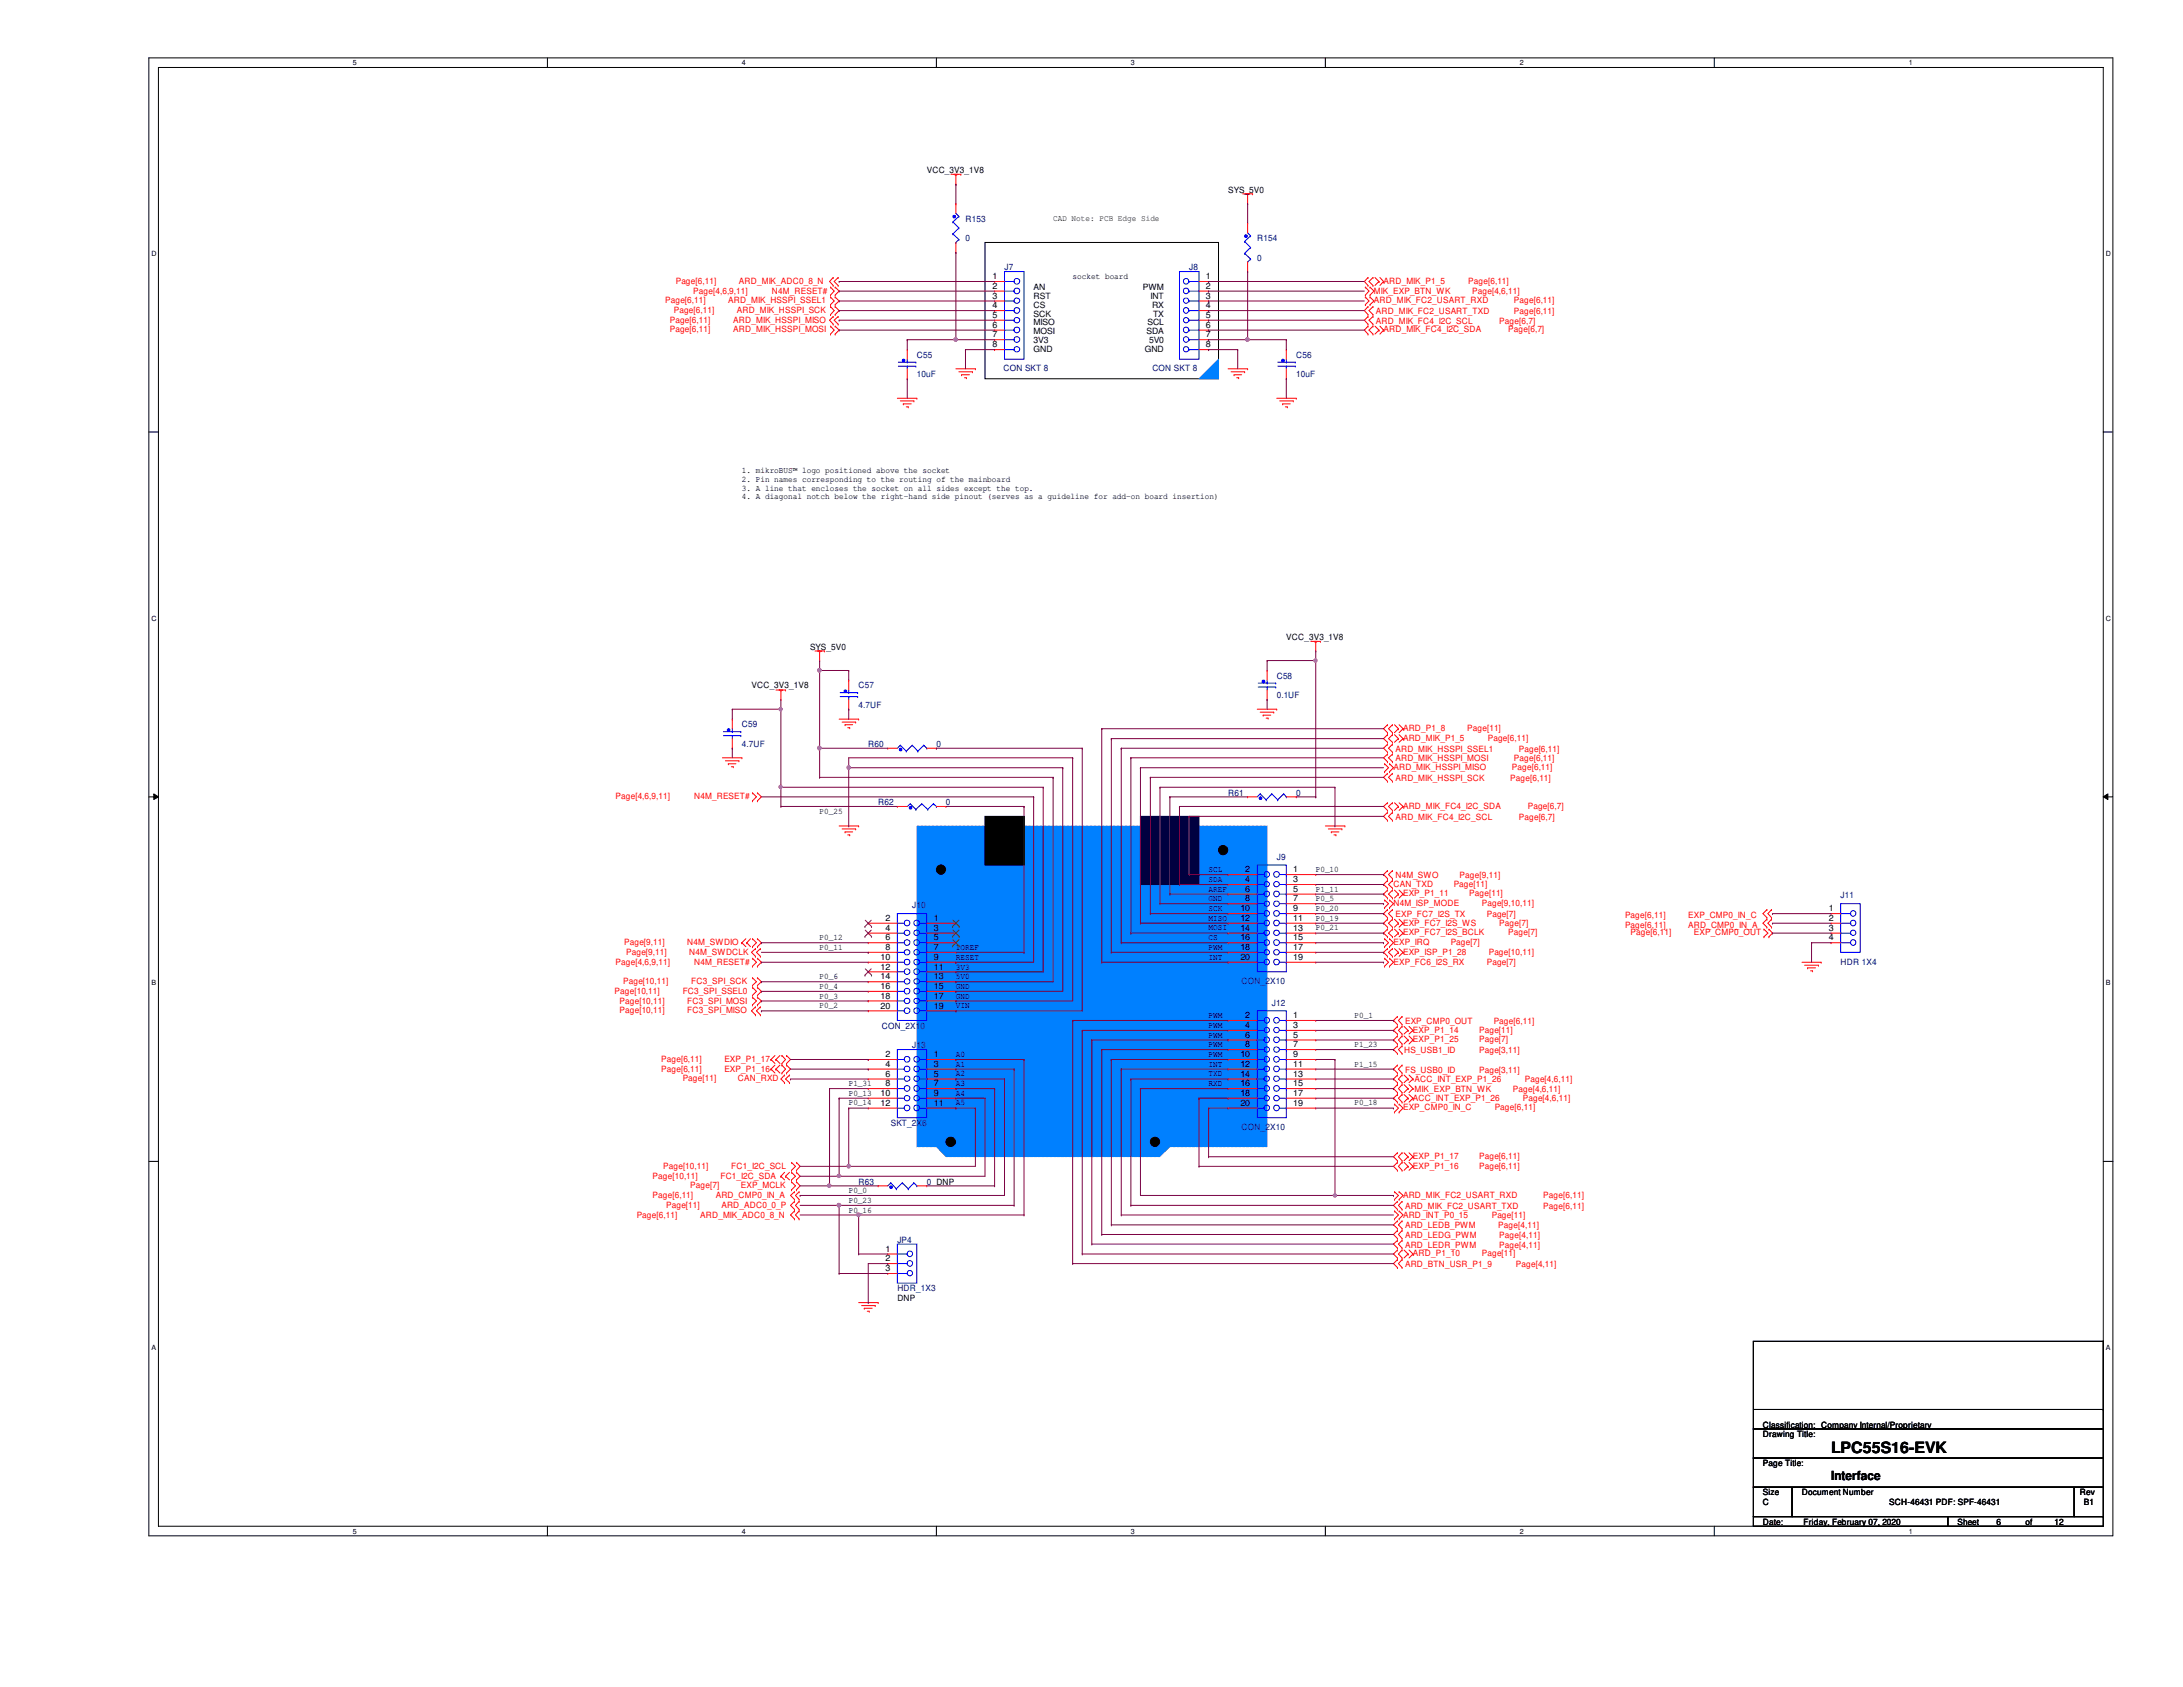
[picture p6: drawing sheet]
<svg xmlns="http://www.w3.org/2000/svg" width="279mm" height="216mm" viewBox="0 0 279 216" stroke-linecap="round" stroke-linejoin="round" font-family="sans-serif">
<defs><g id="words">
<text font-size="2" x="234.4" y="186">LPC55S16-EVK</text>
<text font-size="1.6" x="234.4" y="189.4">Interface</text>
<g font-size="1.1">
<text x="118.6" y="22.1">VCC_3V3_1V8</text>
<text x="157.2" y="24.6">SYS_5V0</text>
<text x="127" y="35.7">1</text>
<text x="137.3" y="35.7">socket board</text>
<text x="154.3" y="35.7">1</text>
<text x="127" y="37">2</text>
<text x="127" y="38.2">3</text>
<text x="127" y="39.5">4</text>
<text x="127" y="40.7">5</text>
<text x="127" y="42">6</text>
<text x="132.3" y="37.1">AN</text>
<text x="132.3" y="38.2">RST</text>
<text x="132.3" y="39.4">CS</text>
<text x="132.3" y="40.5">SCK</text>
<text x="132.3" y="41.7">MISO</text>
<text x="146.3" y="37.1">PWM</text>
<text x="146.9" y="41.7">SCL</text>
<text x="147.2" y="38.2">INT</text>
<text x="147.4" y="39.4">RX</text>
<text x="147.6" y="40.5">TX</text>
<text x="154.3" y="37">2</text>
<text x="154.3" y="38.2">3</text>
<text x="154.3" y="39.5">4</text>
<text x="154.3" y="40.7">5</text>
<text x="154.3" y="42">6</text>
<text x="127" y="43.2">7</text>
<text x="127" y="44.4">8</text>
<text x="132.3" y="42.8">MOSI</text>
<text x="132.3" y="43.9">3V3</text>
<text x="132.3" y="45.1">GND</text>
<text x="146.5" y="45.1">GND</text>
<text x="146.7" y="42.8">SDA</text>
<text x="147.1" y="43.9">5V0</text>
<text x="154.3" y="43.2">7</text>
<text x="154.3" y="44.4">8</text>
<text x="95" y="60.6">1. mikroBUS™ logo positioned above the socket</text>
<text x="95" y="61.7">2. Pin names corresponding to the routing of the mainboard</text>
<text x="95" y="62.8">3. A line that encloses the socket on all sides except the top.</text>
<text x="95" y="63.9">4. A diagonal notch below the right-hand side pinout (serves as a guideline for add-on board insertion)</text>
<text x="103.7" y="83.1">SYS_5V0</text>
<text x="164.6" y="81.9">VCC_3V3_1V8</text>
<text x="96.2" y="88.1">VCC_3V3_1V8</text>
<text x="104.9" y="104.1">P0_25</text>
<text x="154.7" y="112.9">SDA</text>
<text x="154.7" y="111.6">SCL</text>
<text x="159.4" y="111.6">2</text>
<text x="159.4" y="112.9">4</text>
<text x="165.5" y="111.6">1</text>
<text x="165.5" y="112.9">3</text>
<text x="168.4" y="111.6">P0_10</text>
<text x="113.3" y="117.9">2</text>
<text x="113.3" y="119.1">4</text>
<text x="119.5" y="117.9">1</text>
<text x="119.5" y="119.1">3</text>
<text x="154.7" y="119.1">MOSI</text>
<text x="154.7" y="117.9">MISO</text>
<text x="154.7" y="116.6">SCK</text>
<text x="154.7" y="115.4">GND</text>
<text x="154.7" y="114.1">AREF</text>
<text x="158.7" y="116.6">10</text>
<text x="158.7" y="117.9">12</text>
<text x="158.7" y="119.1">14</text>
<text x="159.4" y="114.1">6</text>
<text x="159.4" y="115.4">8</text>
<text x="165.5" y="114.1">5</text>
<text x="165.5" y="115.4">7</text>
<text x="165.5" y="116.6">9</text>
<text x="165.5" y="117.9">11</text>
<text x="165.5" y="119.1">13</text>
<text x="168.4" y="115.4">P0_5</text>
<text x="168.4" y="114.1">P1_11</text>
<text x="168.4" y="116.6">P0_20</text>
<text x="168.4" y="117.9">P0_19</text>
<text x="168.4" y="119.1">P0_21</text>
<text x="234.1" y="116.6">1</text>
<text x="234.1" y="117.9">2</text>
<text x="234.1" y="119.1">3</text>
<text x="104.9" y="120.4">P0_12</text>
<text x="104.9" y="121.6">P0_11</text>
<text x="104.9" y="125.3">P0_6</text>
<text x="112.7" y="122.9">10</text>
<text x="112.7" y="124.1">12</text>
<text x="112.7" y="125.3">14</text>
<text x="113.3" y="120.4">6</text>
<text x="113.3" y="121.6">8</text>
<text x="119.5" y="120.4">5</text>
<text x="119.5" y="121.6">7</text>
<text x="119.5" y="122.9">9</text>
<text x="119.5" y="124.1">11</text>
<text x="119.5" y="125.3">13</text>
<text x="122.3" y="121.6">IOREF</text>
<text x="122.3" y="122.8">RESET</text>
<text x="122.3" y="124.1">3V3</text>
<text x="122.3" y="125.3">5V0</text>
<text x="154.7" y="122.8">INT</text>
<text x="154.7" y="121.6">PWM</text>
<text x="154.7" y="120.4">CS</text>
<text x="158.7" y="120.4">16</text>
<text x="158.7" y="121.6">18</text>
<text x="158.7" y="122.9">20</text>
<text x="165.5" y="120.4">15</text>
<text x="165.5" y="121.6">17</text>
<text x="165.5" y="122.9">19</text>
<text x="234.1" y="120.4">4</text>
<text x="104.9" y="129">P0_2</text>
<text x="104.9" y="127.8">P0_3</text>
<text x="104.9" y="126.6">P0_4</text>
<text x="112.7" y="126.6">16</text>
<text x="112.7" y="127.8">18</text>
<text x="112.7" y="129.1">20</text>
<text x="119.5" y="126.6">15</text>
<text x="119.5" y="127.8">17</text>
<text x="119.5" y="129.1">19</text>
<text x="122.3" y="126.6">GND</text>
<text x="122.3" y="127.8">GND</text>
<text x="122.3" y="129">VIN</text>
<text x="154.7" y="131.5">PWM</text>
<text x="154.7" y="130.3">PWM</text>
<text x="159.4" y="130.3">2</text>
<text x="159.4" y="131.6">4</text>
<text x="165.5" y="130.3">1</text>
<text x="165.5" y="131.6">3</text>
<text x="173.4" y="130.3">P0_1</text>
<text x="113.3" y="135.3">2</text>
<text x="113.3" y="136.5">4</text>
<text x="113.3" y="137.8">6</text>
<text x="119.5" y="135.3">1</text>
<text x="119.5" y="136.5">3</text>
<text x="119.5" y="137.8">5</text>
<text x="122.3" y="135.3">A0</text>
<text x="122.3" y="136.5">A1</text>
<text x="122.3" y="137.8">A2</text>
<text x="154.7" y="137.8">TXD</text>
<text x="154.7" y="136.5">INT</text>
<text x="154.7" y="135.3">PWM</text>
<text x="154.7" y="134">PWM</text>
<text x="154.7" y="132.8">PWM</text>
<text x="158.7" y="135.3">10</text>
<text x="158.7" y="136.5">12</text>
<text x="158.7" y="137.8">14</text>
<text x="159.4" y="132.8">6</text>
<text x="159.4" y="134">8</text>
<text x="165.5" y="132.8">5</text>
<text x="165.5" y="134">7</text>
<text x="165.5" y="135.3">9</text>
<text x="165.5" y="136.5">11</text>
<text x="165.5" y="137.8">13</text>
<text x="173.4" y="134">P1_23</text>
<text x="173.4" y="136.5">P1_15</text>
<text x="108.6" y="139">P1_31</text>
<text x="108.6" y="140.2">P0_13</text>
<text x="108.6" y="141.5">P0_14</text>
<text x="112.7" y="140.2">10</text>
<text x="112.7" y="141.5">12</text>
<text x="113.3" y="139">8</text>
<text x="119.5" y="139">7</text>
<text x="119.5" y="140.2">9</text>
<text x="119.5" y="141.5">11</text>
<text x="122.3" y="139">A3</text>
<text x="122.3" y="140.2">A4</text>
<text x="122.3" y="141.5">A5</text>
<text x="154.7" y="139">RXD</text>
<text x="158.7" y="139">16</text>
<text x="158.7" y="140.2">18</text>
<text x="158.7" y="141.5">20</text>
<text x="165.5" y="139">15</text>
<text x="165.5" y="140.2">17</text>
<text x="165.5" y="141.5">19</text>
<text x="173.4" y="141.5">P0_18</text>
<text x="108.6" y="152.7">P0_0</text>
<text x="108.6" y="155.2">P0_16</text>
<text x="108.6" y="153.9">P0_23</text>
<text x="113.3" y="160.2">1</text>
<text x="113.3" y="161.4">2</text>
<text x="113.3" y="162.7">3</text>
<text x="114.9" y="166.5">DNP</text>
<text x="225.6" y="183.9">Drawing Title:</text>
<text x="225.6" y="182.7">Classification: Company Internal/Proprietary</text>
<text x="225.6" y="187.7">Page Title:</text>
<text x="225.6" y="191.4">Size</text>
<text x="230.6" y="191.4">Document Number</text>
<text x="266.2" y="191.4">Rev</text>
<text x="225.6" y="195.2">Date:</text>
<text x="225.6" y="192.7">C</text>
<text x="230.8" y="195.2">Friday, February 07, 2020</text>
<text x="241.8" y="192.7">SCH-46431 PDF: SPF-46431</text>
<text x="250.5" y="195.2">Sheet</text>
<text x="255.5" y="195.2">6</text>
<text x="259.2" y="195.2">of</text>
<text x="263" y="195.2">12</text>
<text x="266.7" y="192.7">B1</text>
</g>
<g font-size="1.1" fill="#000080">
<text x="123.6" y="28.4">R153</text>
<text x="123.6" y="30.9">0</text>
<text x="128.6" y="34.6">J7</text>
<text x="152.2" y="34.6">J8</text>
<text x="160.9" y="30.9">R154</text>
<text x="160.9" y="33.4">0</text>
<text x="117.3" y="45.8">C55</text>
<text x="128.4" y="47.5">CON SKT 8</text>
<text x="147.5" y="47.5">CON SKT 8</text>
<text x="165.9" y="45.8">C56</text>
<text x="117.3" y="48.3">10uF</text>
<text x="165.9" y="48.3">10uF</text>
<text x="109.9" y="88.1">C57</text>
<text x="163.4" y="86.9">C58</text>
<text x="163.4" y="89.4">0.1UF</text>
<text x="95" y="93.1">C59</text>
<text x="95" y="95.6">4.7UF</text>
<text x="109.9" y="90.6">4.7UF</text>
<text x="111.1" y="95.6">R60</text>
<text x="119.8" y="95.6">0</text>
<text x="157.2" y="101.8">R61</text>
<text x="165.9" y="101.8">0</text>
<text x="112.4" y="103">R62</text>
<text x="121.1" y="103">0</text>
<text x="163.4" y="110">J9</text>
<text x="116.8" y="116.2">J10</text>
<text x="235.6" y="115">J11</text>
<text x="158.9" y="125.9">CON_2X10</text>
<text x="235.6" y="123.4">HDR 1X4</text>
<text x="112.9" y="131.7">CON_2X10</text>
<text x="162.8" y="128.7">J12</text>
<text x="116.8" y="134.2">J13</text>
<text x="114" y="144.1">SKT_2X6</text>
<text x="158.9" y="144.6">CON_2X10</text>
<text x="109.9" y="151.6">R63</text>
<text x="118.6" y="151.6">0 DNP</text>
<text x="114.9" y="159">JP4</text>
<text x="114.9" y="165.3">HDR_1X3</text>
</g>
<text font-size="1.1" fill="#008000" x="134.8" y="28.2">CAD Note: PCB Edge Side</text>
<g font-size="1.1" fill="#f00">
<text x="85.1" y="38.8">Page[6,11]</text>
<text x="85.7" y="41.3">Page[6,11]</text>
<text x="86.2" y="40">Page[6,11]</text>
<text x="86.5" y="36.3">Page[6,11]</text>
<text x="88.7" y="37.6">Page[4,6,9,11]</text>
<text x="93.2" y="38.8">ARD_MIK_HSSPI_SSEL1</text>
<text x="93.9" y="41.3">ARD_MIK_HSSPI_MISO</text>
<text x="94.3" y="40">ARD_MIK_HSSPI_SCK</text>
<text x="94.6" y="36.3">ARD_MIK_ADC0_8_N</text>
<text x="98.8" y="37.6">N4M_RESET#</text>
<text x="175.9" y="38.8">ARD_MIK_FC2_USART_RXD</text>
<text x="175.9" y="37.6">MIK_EXP_BTN_WK</text>
<text x="176.1" y="40.2">ARD_MIK_FC2_USART_TXD</text>
<text x="176.1" y="41.4">ARD_MIK_FC4_I2C_SCL</text>
<text x="177.1" y="36.3">ARD_MIK_P1_5</text>
<text x="187.9" y="36.3">Page[6,11]</text>
<text x="188.4" y="37.6">Page[4,6,11]</text>
<text x="191.9" y="41.4">Page[6,7]</text>
<text x="193.8" y="38.8">Page[6,11]</text>
<text x="193.8" y="40.2">Page[6,11]</text>
<text x="85.7" y="42.5">Page[6,11]</text>
<text x="93.9" y="42.5">ARD_MIK_HSSPI_MOSI</text>
<text x="177.1" y="42.5">ARD_MIK_FC4_I2C_SDA</text>
<text x="193" y="42.5">Page[6,7]</text>
<text x="179.6" y="94.8">ARD_MIK_P1_5</text>
<text x="179.6" y="93.6">ARD_P1_8</text>
<text x="187.8" y="93.6">Page[11]</text>
<text x="190.4" y="94.8">Page[6,11]</text>
<text x="178.4" y="98.6">ARD_MIK_HSSPI_MISO</text>
<text x="178.6" y="99.9">ARD_MIK_HSSPI_SCK</text>
<text x="178.6" y="97.5">ARD_MIK_HSSPI_MOSI</text>
<text x="178.6" y="96.2">ARD_MIK_HSSPI_SSEL1</text>
<text x="193.3" y="99.9">Page[6,11]</text>
<text x="193.5" y="98.6">Page[6,11]</text>
<text x="193.8" y="97.5">Page[6,11]</text>
<text x="194.4" y="96.2">Page[6,11]</text>
<text x="78.8" y="102.3">Page[4,6,9,11]</text>
<text x="88.9" y="102.3">N4M_RESET#</text>
<text x="178.6" y="104.9">ARD_MIK_FC4_I2C_SCL</text>
<text x="179.6" y="103.5">ARD_MIK_FC4_I2C_SDA</text>
<text x="194.4" y="104.9">Page[6,7]</text>
<text x="195.5" y="103.5">Page[6,7]</text>
<text x="178.4" y="113.5">CAN_TXD</text>
<text x="178.6" y="112.4">N4M_SWO</text>
<text x="186.1" y="113.5">Page[11]</text>
<text x="186.8" y="112.4">Page[9,11]</text>
<text x="178.4" y="116">N4M_ISP_MODE</text>
<text x="178.6" y="117.3">EXP_FC7_I2S_TX</text>
<text x="179.6" y="118.5">EXP_FC7_I2S_WS</text>
<text x="179.6" y="119.7">EXP_FC7_I2S_BCLK</text>
<text x="179.6" y="114.7">EXP_P1_11</text>
<text x="188" y="114.7">Page[11]</text>
<text x="189.7" y="116">Page[9,10,11]</text>
<text x="190.3" y="117.3">Page[7]</text>
<text x="191.9" y="118.5">Page[7]</text>
<text x="193" y="119.7">Page[7]</text>
<text x="208" y="117.5">Page[6,11]</text>
<text x="208" y="118.7">Page[6,11]</text>
<text x="208.7" y="119.7">Page[6,11]</text>
<text x="216.1" y="117.5">EXP_CMP0_IN_C</text>
<text x="216.1" y="118.7">ARD_CMP0_IN_A</text>
<text x="216.8" y="119.7">EXP_CMP0_OUT</text>
<text x="78.8" y="123.4">Page[4,6,9,11]</text>
<text x="79.8" y="125.9">Page[10,11]</text>
<text x="79.9" y="120.9">Page[9,11]</text>
<text x="80.1" y="122.2">Page[9,11]</text>
<text x="88" y="120.9">N4M_SWDIO</text>
<text x="88.2" y="122.2">N4M_SWDCLK</text>
<text x="88.5" y="125.9">FC3_SPI_SCK</text>
<text x="88.9" y="123.4">N4M_RESET#</text>
<text x="178.4" y="123.4">EXP_FC6_I2S_RX</text>
<text x="178.4" y="120.9">EXP_IRQ</text>
<text x="179.6" y="122.2">EXP_ISP_P1_28</text>
<text x="185.7" y="120.9">Page[7]</text>
<text x="190.3" y="123.4">Page[7]</text>
<text x="190.5" y="122.2">Page[10,11]</text>
<text x="78.7" y="127.2">Page[10,11]</text>
<text x="79.3" y="128.4">Page[10,11]</text>
<text x="79.3" y="129.7">Page[10,11]</text>
<text x="87.4" y="127.2">FC3_SPI_SSEL0</text>
<text x="88" y="128.4">FC3_SPI_MOSI</text>
<text x="88" y="129.7">FC3_SPI_MISO</text>
<text x="179.8" y="131.1">EXP_CMP0_OUT</text>
<text x="191.2" y="131.1">Page[6,11]</text>
<text x="84.6" y="135.9">Page[6,11]</text>
<text x="84.6" y="137.2">Page[6,11]</text>
<text x="92.7" y="135.9">EXP_P1_17</text>
<text x="92.7" y="137.2">EXP_P1_16</text>
<text x="179.7" y="134.8">HS_USB1_ID</text>
<text x="179.8" y="137.3">FS_USB0_ID</text>
<text x="180.8" y="132.2">EXP_P1_14</text>
<text x="180.8" y="133.4">EXP_P1_25</text>
<text x="189.3" y="137.3">Page[3,11]</text>
<text x="189.3" y="134.8">Page[3,11]</text>
<text x="189.3" y="132.2">Page[11]</text>
<text x="189.3" y="133.4">Page[7]</text>
<text x="87.4" y="138.4">Page[11]</text>
<text x="94.4" y="138.4">CAN_RXD</text>
<text x="179.6" y="142.1">EXP_CMP0_IN_C</text>
<text x="180.8" y="140.9">ACC_INT_EXP_P1_26</text>
<text x="181.1" y="138.5">ACC_INT_EXP_P1_26</text>
<text x="181.1" y="139.7">MIK_EXP_BTN_WK</text>
<text x="191.3" y="142.1">Page[6,11]</text>
<text x="193.6" y="139.7">Page[4,6,11]</text>
<text x="194.9" y="140.9">Page[4,6,11]</text>
<text x="195.2" y="138.5">Page[4,6,11]</text>
<text x="84.9" y="149.6">Page[10,11]</text>
<text x="93.6" y="149.6">FC1_I2C_SCL</text>
<text x="180.8" y="148.3">EXP_P1_17</text>
<text x="180.8" y="149.6">EXP_P1_16</text>
<text x="189.3" y="148.3">Page[6,11]</text>
<text x="189.3" y="149.6">Page[6,11]</text>
<text x="81.5" y="155.8">Page[6,11]</text>
<text x="83.5" y="150.8">Page[10,11]</text>
<text x="83.5" y="153.3">Page[6,11]</text>
<text x="85.3" y="154.6">Page[11]</text>
<text x="88.3" y="152.1">Page[7]</text>
<text x="89.6" y="155.8">ARD_MIK_ADC0_8_N</text>
<text x="91.6" y="153.3">ARD_CMP0_IN_A</text>
<text x="92.2" y="150.8">FC1_I2C_SDA</text>
<text x="92.3" y="154.6">ARD_ADC0_0_P</text>
<text x="94.8" y="152.1">EXP_MCLK</text>
<text x="179.6" y="155.8">ARD_INT_P0_15</text>
<text x="179.6" y="153.3">ARD_MIK_FC2_USART_RXD</text>
<text x="179.8" y="154.7">ARD_MIK_FC2_USART_TXD</text>
<text x="190.9" y="155.8">Page[11]</text>
<text x="197.5" y="154.7">Page[6,11]</text>
<text x="197.5" y="153.3">Page[6,11]</text>
<text x="179.8" y="159.7">ARD_LEDR_PWM</text>
<text x="179.8" y="157.2">ARD_LEDB_PWM</text>
<text x="179.8" y="158.4">ARD_LEDG_PWM</text>
<text x="180.8" y="160.8">ARD_P1_10</text>
<text x="189.7" y="160.8">Page[11]</text>
<text x="191.8" y="157.2">Page[4,11]</text>
<text x="191.9" y="159.7">Page[4,11]</text>
<text x="191.9" y="158.4">Page[4,11]</text>
<text x="179.8" y="162.2">ARD_BTN_USR_P1_9</text>
<text x="194" y="162.2">Page[4,11]</text>
</g>
<g font-size=".9">
<text x="45.2" y="8.3">5</text>
<text x="95" y="8.3">4</text>
<text x="144.7" y="8.3">3</text>
<text x="194.5" y="8.3">2</text>
<text x="244.3" y="8.3">1</text>
<text x="19.4" y="32.8">D</text>
<text x="269.5" y="32.8">D</text>
<text x="19.4" y="79.4">C</text>
<text x="269.5" y="79.4">C</text>
<text x="19.4" y="126.1">B</text>
<text x="269.5" y="126.1">B</text>
<text x="19.4" y="172.8">A</text>
<text x="269.5" y="172.8">A</text>
<text x="45.2" y="196.3">5</text>
<text x="95" y="196.3">4</text>
<text x="144.7" y="196.3">3</text>
<text x="194.5" y="196.3">2</text>
<text x="244.3" y="196.3">1</text>
</g>
</g></defs>
<path d="M19.1 7.4h251.3v189.2h-251.3zM20.3 8.6h248.9v186.7h-248.9z" fill="none" stroke="#000" stroke-width=".13"/>
<g fill="#fff">
<path d="M45.2 7.5h.5v1.1h-.5z"/>
<path d="M45.2 195.5h.5v1h-.5z"/>
</g>
<path d="M70.1 7.4v1.2M70.1 195.3v1.3" fill="none" stroke="#000" stroke-width=".13"/>
<g fill="#fff">
<path d="M95 7.5h.5v1.1h-.5z"/>
<path d="M95 195.5h.5v1h-.5z"/>
</g>
<path d="M119.8 7.4v1.2M119.8 195.3v1.3" fill="none" stroke="#000" stroke-width=".13"/>
<g fill="#fff">
<path d="M144.7 7.5h.5v1.1h-.5z"/>
<path d="M144.7 195.5h.5v1h-.5z"/>
</g>
<path d="M169.6 7.4v1.2M169.6 195.3v1.3" fill="none" stroke="#000" stroke-width=".13"/>
<g fill="#fff">
<path d="M194.5 7.5h.5v1.1h-.5z"/>
<path d="M194.5 195.5h.5v1h-.5z"/>
</g>
<path d="M219.4 7.4v1.2M219.4 195.3v1.3" fill="none" stroke="#000" stroke-width=".13"/>
<g fill="#fff">
<path d="M244.3 7.5h.5v1.1h-.5z"/>
<path d="M244.3 195.5h.5v1h-.5z"/>
<path d="M19.4 32h.6v1h-.6z"/>
<path d="M269.5 32h.7v1h-.7z"/>
<path d="M19.4 78.6h.6v1h-.6z"/>
<path d="M269.5 78.6h.7v1h-.7z"/>
</g>
<path d="M19.1 55.3h1.2M269.2 55.3h1.2" fill="none" stroke="#000" stroke-width=".13"/>
<g fill="#fff">
<path d="M19.4 125.3h.6v1h-.6z"/>
<path d="M269.5 125.3h.6v1h-.6z"/>
</g>
<path d="M19.1 102h1.2M19.7 101.6l.6 .4-.6 .3zM269.2 102l.6-.4v.7zM269.2 102h1.2" fill="none" stroke="#000" stroke-width=".13"/>
<path d="M19.7 101.6l.6 .4-.6 .3zM269.2 102l.6-.4v.7z" fill="#000"/>
<g fill="#fff">
<path d="M19.4 172h.5v1h-.5z"/>
<path d="M269.5 172h.6v1h-.6z"/>
</g>
<path d="M126.1 31h29.9v17.5h-29.9zM19.1 148.6h1.2M269.2 148.6h1.2" fill="none" stroke="#000" stroke-width=".13"/>
<path d="M117.3 105.7h44.9v41.1h-12.5l-1.2 1.2h-27.4l-1.3-1.2h-2.5z" fill-rule="evenodd" fill="#0080ff"/>
<path d="M117.3 105.7h44.9v41.1h-12.5l-1.2 1.2h-27.4l-1.3-1.2h-2.5z" fill="none" stroke="#0080ff" stroke-width=".13"/>
<path d="M126.1 104.5h5v6.2h-5z" fill-rule="evenodd" fill="#000"/>
<path d="M126.1 104.5h5v6.2h-5z" fill="none" stroke="#000" stroke-width=".13"/>
<path d="M146 104.5h7.5v8.7h-7.5z" fill-rule="evenodd" fill="#000040"/>
<path d="M146 104.5h7.5v8.7h-7.5z" fill="none" stroke="#000040" stroke-width=".13"/>
<g fill="#000">
<circle cx="120.4" cy="111.3" r=".59"/>
<circle cx="156.5" cy="108.8" r=".59"/>
<circle cx="121.7" cy="146.1" r=".61"/>
<circle cx="147.8" cy="146.1" r=".59"/>
</g>
<g fill="none" stroke="#000" stroke-width=".13">
<circle cx="120.4" cy="111.3" r=".59"/>
<circle cx="156.5" cy="108.8" r=".59"/>
<circle cx="121.7" cy="146.1" r=".61"/>
<circle cx="147.8" cy="146.1" r=".59"/>
</g>
<path d="M156 46v2.5h-2.5z" fill="#0080ff"/>
<path d="M156 46v2.5h-2.5z" fill="none" stroke="#0080ff" stroke-width=".13"/>
<path d="M121.7 22.3h1.3M122.3 23.6h.1M122.3 22.3v1.3M123 22.3h.1" fill="none" stroke="#f00" stroke-width=".13"/>
<path d="M122.1 22.3h.5l-.3 .1z" fill-rule="evenodd" fill="#f00"/>
<path d="M122.1 22.3h.5l-.3 .1zM159 24.8h1.3M159.7 26.1h.1M159.7 24.8v1.3M160.3 24.8h.1" fill="none" stroke="#f00" stroke-width=".13"/>
<path d="M159.4 24.8h.5l-.2 .1z" fill-rule="evenodd" fill="#f00"/>
<g fill="none" stroke="#f00" stroke-width=".13">
<path d="M159.4 24.8h.5l-.2 .1zM114.9 51h2.4M115.2 51.3h1.8M115.6 51.7h.1M115.6 51.7h1M116 52.1h.2M116.2 52.1h.1M117 51.3h.1M117.3 51h.1M122.3 47.2h2.5M122.7 47.6h1.8M123.1 48h.1"/>
<path d="M123.1 48h1M123.4 48.3h.3M123.7 48.3h.1M124.5 47.6h.1M124.8 47.2h.1M157.2 47.2h2.5M157.6 47.6h1.7M157.9 48h.1M157.9 48h1M158.3 48.3h.2M158.5 48.3h.1M159.3 47.6h.1"/>
<path d="M159.7 47.2h.1M163.4 51h2.5M163.8 51.3h1.7M164.2 51.7h.1M164.2 51.7h.9M164.5 52.1h.3M164.8 52.1h.1M165.5 51.3h.1M165.9 51h.1M104.3 83.3h1.2M104.9 84.5h.1M104.9 83.3v1.2"/>
<path d="M105.5 83.3h.1M107.4 105.7h2.5M107.8 106.1h1.7M108.2 106.5h.1M108.2 106.5h.9M108.5 106.8h.3M108.8 106.8h.1M109.5 106.1h.1M109.9 105.7h.1"/>
</g>
<path d="M104.6 83.3h.6l-.3 .1z" fill-rule="evenodd" fill="#f00"/>
<path d="M99.3 88.3h1.2M99.9 89.5h.1M99.9 88.3v1.2M100.5 88.3h.1M104.6 83.3h.6l-.3 .1z" fill="none" stroke="#f00" stroke-width=".13"/>
<path d="M99.7 88.3h.5l-.3 .1z" fill-rule="evenodd" fill="#f00"/>
<g fill="none" stroke="#f00" stroke-width=".13">
<path d="M99.7 88.3h.5l-.3 .1zM167.8 82.1h1.2M168.4 83.3h.1M168.4 82.1v1.2M169 82.1h.1M169.6 105.7h2.5M170 106.1h1.7M170.4 106.5h.1M170.4 106.5h1M170.7 106.8h.3M171 106.8h.1M171.7 106.1h.1"/>
<path d="M172.1 105.7h.1M109.9 166.7h2.5M110.3 167.1h1.7M110.6 167.4h.1M110.6 167.4h1M111 167.8h.3M111.3 167.8h.1M112 167.1h.1M112.4 166.7h.1"/>
</g>
<path d="M168.1 82.1h.5l-.2 .1z" fill-rule="evenodd" fill="#f00"/>
<g fill="none" stroke="#f00" stroke-width=".13">
<path d="M106.3 38h.1M106.3 39h.1M106.3 39.2h.1M106.3 36.7h.1M106.3 37.8h.1M106.3 38l.5 .5-.5 .5M106.3 39.2l.5 .6-.5 .5M106.3 36.7l.5 .6-.5 .5M106.6 35.5h.1M106.6 36.5h.1M106.6 35.5l-.4 .5 .4 .5M106.9 39h.1"/>
<path d="M106.9 38h.1M106.9 39.2h.1M106.9 37.8h.1M106.9 36.7h.1M106.9 38l.5 .5-.5 .5M106.9 39.2l.5 .6-.5 .5M106.9 36.7l.5 .6-.5 .5M107.3 35.5h.1M107.3 36.5h.1M107.3 35.5l-.5 .5 .5 .5M174.8 39h.1M174.8 38h.1"/>
<path d="M174.8 37.8h.1M174.8 36.7h.1M174.8 38l.4 .5-.4 .5M174.8 36.7l.4 .6-.4 .5M175.1 39.2h.1M175.1 35.5h.1M175.1 36.5h.1M175.1 39.2l-.5 .6 .5 .5M175.1 35.5l-.5 .5 .5 .5M175.3 39h.1M175.3 38h.1M175.3 37.8h.1"/>
<path d="M175.3 36.7h.1M175.3 38l.6 .5-.6 .5M175.3 36.7l.6 .6-.6 .5M175.7 39.2h.1M175.7 36.5h.1M175.7 35.5h.1M175.7 39.2l-.5 .6 .5 .5M175.7 35.5l-.5 .5 .5 .5M176 35.5l.5 .5M176.5 36h.1M176.5 36l-.5 .5M176.6 35.5l.5 .5"/>
<path d="M177.1 36h.1M177.1 36l-.5 .5M106.3 41.7h.1M106.3 42.8h.1M106.3 40.3h.1M106.3 41.7l.5 .5-.5 .6M106.6 40.5h.1M106.6 41.5h.1M106.6 40.5l-.4 .5 .4 .5M106.9 42.8h.1M106.9 41.7h.1M106.9 40.3h.1"/>
<path d="M106.9 41.7l.5 .5-.5 .6M107.3 40.5h.1M107.3 41.5h.1M107.3 40.5l-.5 .5 .5 .5M175.1 40.3h.1M175.1 40.5h.1M175.1 41.5h.1M175.1 41.7h.1M175.1 42.8h.1M175.1 40.5l-.5 .5 .5 .5M175.1 41.7l-.5 .5 .5 .6M175.7 40.3h.1"/>
<path d="M175.7 41.5h.1M175.7 40.5h.1M175.7 42.8h.1M175.7 41.7h.1M175.7 40.5l-.5 .5 .5 .5M175.7 41.7l-.5 .5 .5 .6M176 41.7l.5 .5M176.5 42.2h.1M176.5 42.2l-.5 .6M176.6 41.7l.5 .5M177.1 42.2h.1M177.1 42.2l-.5 .6"/>
<path d="M92.5 97h2.5M92.8 97.4h1.8M93.2 97.7h.1M93.2 97.7h1M93.6 98.1h.3M93.9 98.1h.1M94.6 97.4h.1M95 97h.1M107.4 92h2.5M107.8 92.4h1.7M108.2 92.8h.1M108.2 92.8h.9"/>
<path d="M108.5 93.1h.3M108.8 93.1h.1M109.5 92.4h.1M109.9 92h.1M160.9 90.8h2.5M161.3 91.1h1.7M161.7 91.5h.1M161.7 91.5h.9M162.1 91.9h.2M162.3 91.9h.1M163 91.1h.1M163.4 90.8h.1"/>
<path d="M168.1 82.1h.5l-.2 .1zM177.2 98.8h.1M177.2 97.7h.1M177.2 97.7l.5 .6-.5 .5M177.6 99h.1M177.6 100h.1M177.6 96.5h.1M177.6 97.5h.1M177.6 95.2h.1M177.6 96.3h.1M177.6 94h.1M177.6 95h.1"/>
<path d="M177.6 92.8h.1M177.6 93.8h.1M177.6 99l-.5 .5 .5 .5M177.6 96.5l-.5 .5 .5 .5M177.6 95.2l-.5 .6 .5 .5M177.6 94l-.5 .5 .5 .5M177.6 92.8l-.5 .5 .5 .5M177.8 98.8h.1M177.8 97.7h.1M177.8 97.7l.6 .6-.6 .5M178.2 100h.1M178.2 99h.1"/>
<path d="M178.2 97.5h.1M178.2 96.5h.1M178.2 96.3h.1M178.2 95.2h.1M178.2 95h.1M178.2 94h.1M178.2 93.8h.1M178.2 92.8h.1M178.2 99l-.5 .5 .5 .5M178.2 96.5l-.5 .5 .5 .5M178.2 95.2l-.5 .6 .5 .5M178.2 94l-.5 .5 .5 .5"/>
<path d="M178.2 92.8l-.5 .5 .5 .5M178.5 94l.5 .5M178.5 92.8l.5 .5M179 94.5h.1M179 93.3h.1M179 93.3l-.5 .5M179 94.5l-.5 .5M179.1 94l.5 .5M179.1 92.8l.5 .5M179.6 94.5h.1M179.6 93.3h.1M179.6 93.3l-.5 .5"/>
<path d="M179.6 94.5l-.5 .5M96.3 101.5h.1M96.3 102.5h.1M96.3 101.5l.5 .5-.5 .5M96.9 102.5h.1M96.9 101.5h.1M96.9 101.5l.6 .5-.6 .5M157.2 111.9h.1M157.2 113.2h.1M157.2 114.4h.1M157.2 115.7h.1M157.2 116.9h.1"/>
<path d="M157.2 118.2h.1M157.2 119.4h.1M157.2 111.9h3.7M157.2 113.2h3.7M157.2 114.4h3.7M157.2 115.7h3.7M157.2 116.9h3.7M157.2 118.2h3.7M157.2 119.4h3.7M164.6 111.9h3.8M164.6 113.2h3.8M164.6 114.4h3.8"/>
<path d="M164.6 115.7h3.8M164.6 116.9h3.8M164.6 118.2h3.8M164.6 119.4h3.8M168.4 111.9h.1M168.4 113.2h.1M168.4 114.4h.1M168.4 115.7h.1M168.4 116.9h.1M168.4 118.2h.1M168.4 119.4h.1M177.2 116.2h.1"/>
<path d="M177.2 115.2h.1M177.2 115.2l.5 .5-.5 .5M177.6 117.6h.1M177.6 118.7h.1M177.6 118.9h.1M177.6 119.9h.1M177.6 116.4h.1M177.6 117.4h.1M177.6 113.9h.1M177.6 114.9h.1M177.6 104h.1M177.6 105h.1"/>
<path d="M177.6 102.7h.1M177.6 103.7h.1M177.6 111.4h.1M177.6 112.4h.1M177.6 113.7h.1M177.6 112.7h.1M177.6 116.4l-.5 .5 .5 .5M177.6 117.6l-.5 .6 .5 .5M177.6 118.9l-.5 .5 .5 .5M177.6 113.9l-.5 .5 .5 .5M177.6 111.4l-.5 .5 .5 .5M177.6 104l-.5 .5 .5 .5"/>
<path d="M177.6 102.7l-.5 .5 .5 .5M177.6 112.7l-.5 .5 .5 .5M177.8 116.2h.1M177.8 115.2h.1M177.8 115.2l.6 .5-.6 .5M178.2 118.7h.1M178.2 117.6h.1M178.2 119.9h.1M178.2 118.9h.1M178.2 117.4h.1M178.2 116.4h.1M178.2 114.9h.1"/>
<path d="M178.2 113.9h.1M178.2 105h.1M178.2 104h.1M178.2 103.7h.1M178.2 102.7h.1M178.2 112.4h.1M178.2 111.4h.1M178.2 112.7h.1M178.2 113.7h.1M178.2 117.6l-.5 .6 .5 .5M178.2 118.9l-.5 .5 .5 .5M178.2 116.4l-.5 .5 .5 .5"/>
<path d="M178.2 113.9l-.5 .5 .5 .5M178.2 104l-.5 .5 .5 .5M178.2 102.7l-.5 .5 .5 .5M178.2 111.4l-.5 .5 .5 .5M178.2 112.7l-.5 .5 .5 .5M178.5 118.9l.5 .5M178.5 117.6l.5 .6M178.5 113.9l.5 .5M178.5 102.7l.5 .5M179 118.2h.1M179 119.4h.1M179 114.4h.1"/>
<path d="M179 103.2h.1M179 118.2l-.5 .5M179 119.4l-.5 .5M179 114.4l-.5 .5M179 103.2l-.5 .5M179.1 117.6l.5 .6M179.1 118.9l.5 .5M179.1 113.9l.5 .5M179.1 102.7l.5 .5M179.6 118.2h.1M179.6 119.4h.1M179.6 114.4h.1"/>
<path d="M179.6 103.2h.1M179.6 114.4l-.5 .5M179.6 118.2l-.5 .5M179.6 119.4l-.5 .5M179.6 103.2l-.5 .5M225.8 118.9h.1M225.8 119.9h.1M225.8 118.9l.5 .5-.5 .5M226.1 116.4h.1M226.1 117.4h.1M226.1 117.6h.1M226.1 118.7h.1"/>
<path d="M226.1 116.4l-.5 .5 .5 .5M226.1 117.6l-.5 .6 .5 .5M226.4 119.9h.1M226.4 118.9h.1M226.4 118.9l.5 .5-.5 .5M226.7 116.4h.1M226.7 117.4h.1M226.7 117.6h.1M226.7 118.7h.1M226.7 116.4l-.4 .5 .4 .5M226.7 117.6l-.4 .6 .4 .5M95 120.6h.1"/>
<path d="M95 120.6l.5 .6M95.5 120.1l-.5 .5M95.6 120.6h.1M95.6 120.6l.5 .6M96.1 120.1l-.5 .5M96.3 122.6h.1M96.3 123.7h.1M96.3 120.1h.1M96.3 121.2h.1M96.3 125.1h.1M96.3 126.1h.1M96.3 126.4h.1"/>
<path d="M96.3 127.4h.1M96.3 127.6h.1M96.3 128.6h.1M96.3 120.1l.5 .5-.5 .6M96.3 122.6l.5 .5-.5 .6M96.3 125.1l.5 .5-.5 .5M96.3 126.4l.5 .5-.5 .5M96.3 127.6l.5 .5-.5 .5M96.7 121.4h.1M96.7 122.4h.1M96.7 128.9h.1M96.7 129.9h.1"/>
<path d="M96.7 121.4l-.5 .5 .5 .5M96.7 128.9l-.5 .5 .5 .5M96.9 123.7h.1M96.9 122.6h.1M96.9 121.2h.1M96.9 120.1h.1M96.9 126.1h.1M96.9 125.1h.1M96.9 127.4h.1M96.9 126.4h.1M96.9 128.6h.1M96.9 127.6h.1"/>
<path d="M96.9 122.6l.6 .5-.6 .6M96.9 120.1l.6 .5-.6 .6M96.9 125.1l.6 .5-.6 .5M96.9 126.4l.6 .5-.6 .5M96.9 127.6l.6 .5-.6 .5M97.3 121.4h.1M97.3 122.4h.1M97.3 128.9h.1M97.3 129.9h.1M97.3 121.4l-.5 .5 .5 .5M97.3 128.9l-.5 .5 .5 .5M98.7 135.6h.1"/>
<path d="M98.7 136.8h.1M98.7 135.6l.5 .5M98.7 136.8l.5 .5M99.2 135.1l-.5 .5M99.2 136.3l-.5 .5M99.3 135.6h.1M99.3 136.8h.1M99.3 135.6l.5 .5M99.3 136.8l.5 .5M99.8 135.1l-.5 .5M99.8 136.3l-.5 .5M100.1 135.1h.1"/>
<path d="M100.1 136.1h.1M100.1 136.3h.1M100.1 137.3h.1M100.1 135.1l.4 .5-.4 .5M100.1 136.3l.4 .5-.4 .5M100.4 137.6h.1M100.4 138.6h.1M100.4 137.6l-.5 .5 .5 .5M100.7 136.1h.1M100.7 135.1h.1M100.7 137.3h.1M100.7 136.3h.1"/>
<path d="M100.7 135.1l.5 .5-.5 .5M100.7 136.3l.5 .5-.5 .5M101 137.6h.1M101 138.6h.1M101 137.6l-.5 .5 .5 .5M157.2 120.6h.1M157.2 121.9h.1M157.2 123.1h.1M157.2 123.1h3.7M157.2 120.6h3.7M157.2 121.9h3.7M164.6 123.1h3.8"/>
<path d="M164.6 120.6h3.8M164.6 121.9h3.8M168.4 120.6h.1M168.4 121.9h.1M168.4 123.1h.1M177.2 123.7h.1M177.2 122.6h.1M177.2 121.2h.1M177.2 120.1h.1M177.2 122.6l.5 .5-.5 .6M177.2 120.1l.5 .5-.5 .6M177.6 121.4h.1"/>
<path d="M177.6 122.4h.1M177.6 121.4l-.5 .5 .5 .5M177.8 123.7h.1M177.8 122.6h.1M177.8 121.2h.1M177.8 120.1h.1M177.8 122.6l.6 .5-.6 .6M177.8 120.1l.6 .5-.6 .6M178.2 122.4h.1M178.2 121.4h.1M178.2 121.4l-.5 .5 .5 .5M178.5 121.4l.5 .5"/>
<path d="M178.9 130.1h.1M178.9 131.1h.1M178.9 131.4h.1M178.9 132.3h.1M178.9 132.6h.1M178.9 133.6h.1M178.9 137.6h.1M178.9 138.6h.1M178.9 138.8h.1M178.9 139.8h.1M178.9 136.3h.1M178.9 137.3h.1"/>
<path d="M178.9 133.9h.1M178.9 134.8h.1M178.9 130.1l-.5 .5 .5 .5M178.9 131.4l-.5 .5 .5 .4M178.9 132.6l-.5 .5 .5 .5M178.9 137.6l-.5 .5 .5 .5M178.9 138.8l-.5 .5 .5 .5M178.9 136.3l-.5 .5 .5 .5M178.9 133.9l-.5 .4 .5 .5M179 121.9h.1M179 121.9l-.5 .5M179.1 121.4l.5 .5"/>
<path d="M179.5 131.1h.1M179.5 130.1h.1M179.5 132.3h.1M179.5 131.4h.1M179.5 133.6h.1M179.5 132.6h.1M179.5 138.6h.1M179.5 137.6h.1M179.5 139.8h.1M179.5 138.8h.1M179.5 137.3h.1M179.5 136.3h.1"/>
<path d="M179.5 134.8h.1M179.5 133.9h.1M179.5 130.1l-.5 .5 .5 .5M179.5 131.4l-.5 .5 .5 .4M179.5 132.6l-.5 .5 .5 .5M179.5 133.9l-.5 .4 .5 .5M179.5 137.6l-.5 .5 .5 .5M179.5 138.8l-.5 .5 .5 .5M179.5 136.3l-.5 .5 .5 .5M179.6 121.9h.1M179.6 121.9l-.5 .5M179.7 132.6l.5 .5"/>
<path d="M179.7 131.4l.5 .5M179.7 138.8l.5 .5M179.7 137.6l.5 .5M180.2 131.9h.1M180.2 133.1h.1M180.2 138.1h.1M180.2 139.3h.1M180.2 131.9l-.5 .4M180.2 133.1l-.5 .5M180.2 138.1l-.5 .5M180.2 139.3l-.5 .5M180.3 132.6l.5 .5"/>
<path d="M180.3 131.4l.5 .5M180.3 137.6l.5 .5M180.3 138.8l.5 .5M180.8 131.9h.1M180.8 133.1h.1M180.8 138.1h.1M180.8 139.3h.1M180.8 131.9l-.5 .4M180.8 133.1l-.5 .5M180.8 138.1l-.5 .5M180.8 139.3l-.5 .5M230.6 123.1h2.5"/>
<path d="M231 123.5h1.7M231.4 123.9h.1M231.4 123.9h1M231.7 124.2h.3M232 124.2h.1M232.7 123.5h.1M233.1 123.1h.1M99.9 150.5h.1M99.9 150.5l.5 .5M100.4 150l-.5 .5M100.5 150.5h.1M100.5 150.5l.5 .5"/>
<path d="M101 150l-.5 .5M101.3 148.8h.1M101.3 149.8h.1M101.3 150h.1M101.3 151h.1M101.3 151.3h.1M101.3 152.3h.1M101.3 148.8l.5 .5-.5 .5M101.3 150l.5 .5-.5 .5M101.3 151.3l.5 .5-.5 .5M101.7 152.5h.1M101.7 153.5h.1"/>
<path d="M101.7 155h.1M101.7 156h.1M101.7 153.8h.1M101.7 154.8h.1M101.7 152.5l-.5 .5 .5 .5M101.7 155l-.5 .5 .5 .5M101.7 153.8l-.5 .5 .5 .5M101.9 149.8h.1M101.9 148.8h.1M101.9 151h.1M101.9 150h.1M101.9 152.3h.1"/>
<path d="M101.9 151.3h.1M101.9 148.8l.5 .5-.5 .5M101.9 150l.5 .5-.5 .5M101.9 151.3l.5 .5-.5 .5M102.3 152.5h.1M102.3 153.5h.1M102.3 155h.1M102.3 156h.1M102.3 153.8h.1M102.3 154.8h.1M102.3 152.5l-.5 .5 .5 .5M102.3 155l-.5 .5 .5 .5"/>
<path d="M102.3 153.8l-.5 .5 .5 .5M178.5 156h.1M178.5 155h.1M178.5 153.5h.1M178.5 152.5h.1M178.5 142.3h.1M178.5 141.3h.1M178.5 155l.5 .5-.5 .5M178.5 152.5l.5 .5-.5 .5M178.5 141.3l.5 .5-.5 .5M178.9 153.8h.1M178.9 154.8h.1"/>
<path d="M178.9 158.7h.1M178.9 159.7h.1M178.9 156.3h.1M178.9 157.2h.1M178.9 157.5h.1M178.9 158.5h.1M178.9 160h.1M178.9 147.5h.1M178.9 148.5h.1M178.9 148.8h.1M178.9 149.8h.1M178.9 140.1h.1"/>
<path d="M178.9 141.1h.1M178.9 153.8l-.5 .5 .5 .5M178.9 158.7l-.5 .5 .5 .5M178.9 156.3l-.5 .5 .5 .4M178.9 157.5l-.5 .5 .5 .5M178.9 160l-.5 .5 .5 .5M178.9 147.5l-.5 .5 .5 .5M178.9 148.8l-.5 .5 .5 .5M178.9 140.1l-.5 .4 .5 .6M179.1 156h.1M179.1 155h.1M179.1 153.5h.1"/>
<path d="M179.1 152.5h.1M179.1 142.3h.1M179.1 141.3h.1M179.1 155l.5 .5-.5 .5M179.1 152.5l.5 .5-.5 .5M179.1 141.3l.5 .5-.5 .5M179.5 154.8h.1M179.5 153.8h.1M179.5 159.7h.1M179.5 158.7h.1M179.5 157.2h.1M179.5 156.3h.1"/>
<path d="M179.5 158.5h.1M179.5 157.5h.1M179.5 160h.1M179.5 148.5h.1M179.5 147.5h.1M179.5 149.8h.1M179.5 148.8h.1M179.5 141.1h.1M179.5 140.1h.1M179.5 153.8l-.5 .5 .5 .5M179.5 158.7l-.5 .5 .5 .5M179.5 156.3l-.5 .5 .5 .4"/>
<path d="M179.5 157.5l-.5 .5 .5 .5M179.5 160l-.5 .5 .5 .5M179.5 140.1l-.5 .4 .5 .6M179.5 147.5l-.5 .5 .5 .5M179.5 148.8l-.5 .5 .5 .5M179.7 160l.5 .5M179.7 147.5l.5 .5M179.7 148.8l.5 .5M179.7 140.1l.5 .4M180.2 148h.1M180.2 149.3h.1M180.2 140.5h.1"/>
<path d="M180.2 148l-.5 .5M180.2 149.3l-.5 .5M180.2 140.5l-.5 .6M180.3 160l.5 .5M180.3 147.5l.5 .5M180.3 148.8l.5 .5M180.3 140.1l.5 .4M180.8 148h.1M180.8 149.3h.1M180.8 140.5h.1M180.8 148l-.5 .5M180.8 149.3l-.5 .5"/>
<path d="M180.8 140.5l-.5 .6M178.9 161.2h.1M178.9 162.2h.1M178.9 161h.1M178.9 161.2l-.5 .5 .5 .5M179.5 162.2h.1M179.5 161.2h.1M179.5 161h.1M179.5 161.2l-.5 .5 .5 .5M180.2 160.5h.1M180.2 160.5l-.5 .5M180.8 160.5h.1"/>
<path d="M180.8 160.5l-.5 .5"/>
</g>
<path d="M224.4 171.7h44.8v11.2h-44.8zM224.4 182.9h44.8v3.7h-44.8zM224.4 186.6h44.8v3.7h-44.8zM224.4 190.3h5v3.8h-5zM224.4 194.1h24.9v1.2h-24.9zM224.4 180.4h44.8M229.4 190.3h36.1v3.8h-36.1zM249.3 194.1h19.9v1.2h-19.9zM265.5 190.3h3.7v3.8h-3.7zM269.2 180.4h.1" fill="none" stroke="#000" stroke-width=".13"/>
<g fill="none" stroke="#00f" stroke-width=".13">
<path d="M122 28.4h.1M122 29.9h.1M122 28.4l.7 .8M122 29.9l.7 .7M122.3 31h.1M122.3 27.3l.4 .4M122.7 27.7h.1M122.7 29.2h.1M122.7 30.6h.1M122.7 27.7l-.7 .7M122.7 29.2l-.7 .7M122.7 30.6l-.4 .4"/>
<path d="M160.9 110.7h3.7v13.7h-3.7zM160.9 113.2h.1M160.9 111.9h.1M160.9 114.4h.1M160.9 115.7h.1M160.9 116.9h.1M160.9 118.2h.1M160.9 119.4h.1M160.9 111.9h.9M160.9 113.2h.9M160.9 114.4h.9M160.9 115.7h.9"/>
<path d="M160.9 116.9h.9M160.9 118.2h.9M160.9 119.4h.9M163.8 111.9h.8M163.8 113.2h.8M163.8 114.4h.8M163.8 115.7h.8M163.8 116.9h.8M163.8 118.2h.8M163.8 119.4h.8M164.6 111.9h.1M164.6 113.2h.1"/>
<path d="M164.6 114.4h.1M164.6 115.7h.1M164.6 116.9h.1M164.6 118.2h.1M164.6 119.4h.1M160.9 120.6h.1M160.9 121.9h.1M160.9 120.6h.9M160.9 121.9h.9M160.9 123.1h.9M161.8 123.1h.1M163.8 120.6h.8"/>
<path d="M163.8 121.9h.8M163.8 123.1h.8M164.6 120.6h.1M164.6 121.9h.1M164.6 123.1h.1"/>
<circle cx="162.1" cy="118.1" r=".35"/>
<circle cx="162.1" cy="111.9" r=".35"/>
<circle cx="162.1" cy="114.4" r=".35"/>
<circle cx="162.1" cy="116.9" r=".35"/>
<circle cx="162.1" cy="119.4" r=".34"/>
<circle cx="162.1" cy="115.6" r=".34"/>
<circle cx="162.1" cy="113.2" r=".34"/>
<circle cx="163.4" cy="118.1" r=".37"/>
<circle cx="163.4" cy="111.9" r=".37"/>
<circle cx="163.4" cy="116.9" r=".37"/>
<circle cx="163.4" cy="114.4" r=".37"/>
<circle cx="163.4" cy="119.4" r=".36"/>
<circle cx="163.4" cy="115.6" r=".36"/>
<circle cx="163.4" cy="113.2" r=".36"/>
<circle cx="162.1" cy="120.6" r=".35"/>
<circle cx="162.1" cy="123.1" r=".35"/>
<circle cx="162.1" cy="121.9" r=".34"/>
<circle cx="163.4" cy="120.6" r=".37"/>
<circle cx="163.4" cy="123.1" r=".37"/>
<circle cx="163.4" cy="121.9" r=".36"/>
</g>
<path d="M122 27.6h.2v.2h-.2z" fill-rule="evenodd" fill="#00f"/>
<path d="M122 27.6h.2v.2h-.2zM115 46.9h2.2M115 46.4h2.2M116.1 46.9h.1M116.1 46.9v.3M117.2 46.9h.1M117.2 46.4h.1" fill="none" stroke="#00f" stroke-width=".13"/>
<path d="M122.3 26.1h.1M122.3 32.3h.1M122.3 26.1v1.2M122.3 31v1.3" fill="none" stroke="#f00" stroke-width=".13"/>
<path d="M115.5 46h.3v.3h-.3z" fill-rule="evenodd" fill="#00f"/>
<g fill="none" stroke="#00f" stroke-width=".13">
<path d="M159.3 30.9h.1M159.3 32.4h.1M159.3 30.9l.8 .8M159.3 32.4l.8 .7M159.7 33.5h.1M159.7 29.8l.4 .4M160.1 30.2h.1M160.1 31.7h.1M160.1 33.1h.1M160.1 30.2l-.8 .7M160.1 31.7l-.8 .7M160.1 33.1l-.4 .4"/>
<path d="M115.5 46h.3v.3h-.3zM116.1 46.4h.1M116.1 46v.4"/>
</g>
<path d="M116.1 44.7h.1M116.1 48.5h.1M116.1 44.7v1.3M116.1 47.2v1.3" fill="none" stroke="#f00" stroke-width=".13"/>
<path d="M159.3 30.1h.3v.2h-.3z" fill-rule="evenodd" fill="#00f"/>
<g fill="none" stroke="#00f" stroke-width=".13">
<path d="M159.3 30.1h.3v.2h-.3zM116.5 102.9h.1M116.5 102.9l-.4 .3M116.5 102.9l.7 .7M117.2 103.6h.1M118 102.9h.1M118 102.9l-.8 .7M118 102.9l.7 .7M118.7 103.6h.1M119.5 102.9h.1M119.5 102.9l-.8 .7M119.5 102.9l.3 .3"/>
<path d="M119.8 103.2h.1M160.9 129.4h3.7v13.6h-3.7zM160.9 131.9h.1M160.9 130.6h.1M160.9 133.1h.1M160.9 134.3h.1M160.9 135.6h.1M160.9 136.8h.1M160.9 138.1h.1M160.9 139.3h.1M160.9 130.6h.9M160.9 131.9h.9"/>
<path d="M160.9 133.1h.9M160.9 134.3h.9M160.9 135.6h.9M160.9 136.8h.9M160.9 138.1h.9M160.9 139.3h.9M163.8 130.6h.8M163.8 131.9h.8M163.8 133.1h.8M163.8 134.3h.8M163.8 135.6h.8M163.8 136.8h.8"/>
<path d="M163.8 138.1h.8M163.8 139.3h.8M164.6 130.6h.1M164.6 131.9h.1M164.6 133.1h.1M164.6 134.3h.1M164.6 135.6h.1M164.6 136.8h.1M164.6 138.1h.1M164.6 139.3h.1M114.9 159.2h2.4v5h-2.4zM160.9 140.5h.1"/>
<path d="M160.9 140.5h.9M160.9 141.8h.9M161.8 141.8h.1M163.8 140.5h.8M163.8 141.8h.8M164.6 140.5h.1M164.6 141.8h.1M114.9 160.5h1.2M114.9 161.7h1.2M114.9 163h1.2M116.1 160.5h.1M116.1 161.7h.1"/>
<path d="M116.1 163h.1"/>
<circle cx="162.1" cy="139.3" r=".35"/>
<circle cx="162.1" cy="130.6" r=".35"/>
<circle cx="162.1" cy="133.1" r=".35"/>
<circle cx="162.1" cy="135.6" r=".35"/>
<circle cx="162.1" cy="136.8" r=".35"/>
<circle cx="162.1" cy="138" r=".34"/>
<circle cx="162.1" cy="131.8" r=".34"/>
<circle cx="162.1" cy="134.3" r=".34"/>
<circle cx="163.4" cy="130.6" r=".37"/>
<circle cx="163.4" cy="139.3" r=".37"/>
<circle cx="163.4" cy="133.1" r=".37"/>
<circle cx="163.4" cy="136.8" r=".37"/>
<circle cx="163.4" cy="135.6" r=".37"/>
<circle cx="163.4" cy="138" r=".36"/>
<circle cx="163.4" cy="131.8" r=".36"/>
<circle cx="163.4" cy="134.3" r=".36"/>
<circle cx="162.1" cy="141.8" r=".35"/>
<circle cx="162.1" cy="140.5" r=".34"/>
<circle cx="163.4" cy="141.8" r=".37"/>
<circle cx="163.4" cy="140.5" r=".36"/>
<circle cx="116.4" cy="161.7" r=".35"/>
<circle cx="116.4" cy="160.5" r=".35"/>
<circle cx="116.5" cy="162.9" r=".34"/>
</g>
<g fill="none" stroke="#f00" stroke-width=".13">
<path d="M159.7 28.5h.1M159.7 34.8h.1M159.7 28.5v1.3M159.7 33.5v1.3M157.2 130.6h.1M157.2 131.9h.1M157.2 133.1h.1M157.2 134.3h.1M157.2 135.6h.1M157.2 136.8h.1M157.2 138.1h.1M157.2 139.3h.1"/>
<path d="M157.2 130.6h3.7M157.2 131.9h3.7M157.2 133.1h3.7M157.2 134.3h3.7M157.2 135.6h3.7M157.2 136.8h3.7M157.2 138.1h3.7M157.2 139.3h3.7M164.6 130.6h3.8M164.6 131.9h3.8M164.6 133.1h3.8M164.6 134.3h3.8"/>
<path d="M164.6 135.6h3.8M164.6 136.8h3.8M164.6 138.1h3.8M164.6 139.3h3.8M168.4 130.6h.1M168.4 131.9h.1M168.4 133.1h.1M168.4 134.3h.1M168.4 135.6h.1M168.4 136.8h.1M168.4 138.1h.1M168.4 139.3h.1"/>
<path d="M157.2 140.5h.1M157.2 141.8h.1M157.2 140.5h3.7M157.2 141.8h3.7M164.6 140.5h3.8M164.6 141.8h3.8M168.4 140.5h.1M168.4 141.8h.1M113.6 160.5h.1M113.6 161.7h.1M113.6 163h.1M113.6 160.5h1.3"/>
<path d="M113.6 161.7h1.3M113.6 163h1.3"/>
</g>
<path d="M116.4 103.2h.3v.3h-.3z" fill-rule="evenodd" fill="#00f"/>
<path d="M163.5 46.9h2.3M163.5 46.4h2.3M164.6 46.9h.1M164.6 46.9v.3M165.8 46.9h.1M165.8 46.4h.1M116.4 103.2h.3v.3h-.3z" fill="none" stroke="#00f" stroke-width=".13"/>
<path d="M114.9 103.2h.1M114.9 103.2h1.2M119.8 103.2h1.3M121.1 103.2h.1" fill="none" stroke="#f00" stroke-width=".13"/>
<path d="M164.1 46h.2v.3h-.2z" fill-rule="evenodd" fill="#00f"/>
<path d="M164.1 46h.2v.3h-.2zM164.6 46.4h.1M164.6 46v.4M107.5 89.2h2.3M107.5 88.6h2.3M108.6 89.2h.1M108.6 89.2v.3M109.8 89.2h.1M109.8 88.6h.1" fill="none" stroke="#00f" stroke-width=".13"/>
<path d="M164.6 44.7h.1M164.6 48.5h.1M164.6 44.7v1.3M164.6 47.2v1.3" fill="none" stroke="#f00" stroke-width=".13"/>
<path d="M108.1 88.3h.2v.3h-.2z" fill-rule="evenodd" fill="#00f"/>
<g fill="none" stroke="#00f" stroke-width=".13">
<path d="M108.1 88.3h.2v.3h-.2zM108.6 88.6h.1M108.6 88.3v.3M114 151.4h.1M114 151.4l-.4 .4M114 151.4l.7 .7M114.7 152.1h.1M115.5 151.4h.1M115.5 151.4l-.8 .7M115.5 151.4l.7 .7M116.2 152.1h.1M117 151.4h.1"/>
<path d="M117 151.4l-.8 .7M117 151.4l.3 .4M117.3 151.8h.1"/>
</g>
<path d="M108.6 87h.1M108.6 90.8h.1M108.6 87v1.3M108.6 89.5v1.3" fill="none" stroke="#f00" stroke-width=".13"/>
<path d="M113.9 151.8h.3v.3h-.3z" fill-rule="evenodd" fill="#00f"/>
<path d="M92.6 94.1h2.2M92.6 93.6h2.2M93.7 94.1h.1M93.7 94.1v.4M94.8 94.1h.1M94.8 93.6h.1M113.9 151.8h.3v.3h-.3z" fill="none" stroke="#00f" stroke-width=".13"/>
<path d="M112.4 151.8h.1M112.4 151.8h1.2M117.3 151.8h1.3M118.6 151.8h.1" fill="none" stroke="#f00" stroke-width=".13"/>
<path d="M93.1 93.3h.3v.2h-.3z" fill-rule="evenodd" fill="#00f"/>
<g fill="none" stroke="#00f" stroke-width=".13">
<path d="M151 34.8h2.5v11.2h-2.5zM152.2 36h.1M152.2 37.3h.1M152.2 38.5h.1M152.2 39.8h.1M152.2 36h1.3M152.2 37.3h1.3M152.2 38.5h1.3M152.2 39.8h1.3M152.2 41h.1M152.2 42.2h.1M152.2 43.5h.1"/>
<path d="M152.2 44.7h.1M152.2 41h1.3M152.2 42.2h1.3M152.2 43.5h1.3M152.2 44.7h1.3M93.1 93.3h.3v.2h-.3zM93.7 93.6h.1M93.7 93.3v.3M161 87.9h2.3M161 87.4h2.3M162.2 87.9h.1M162.2 87.9v.4"/>
<path d="M163.3 87.9h.1M163.3 87.4h.1M114.9 116.9h3.7v13.7h-3.7zM114.9 119.4h.1M114.9 118.2h.1M114.9 118.2h.8M114.9 119.4h.8M117.7 118.2h.9M117.7 119.4h.9M118.6 118.2h.1M118.6 119.4h.1M235.6 115.7h2.5v6.2h-2.5z"/>
<path d="M235.6 116.9h1.3M235.6 118.2h1.3M235.6 119.4h1.3M236.9 116.9h.1M236.9 118.2h.1M236.9 119.4h.1M114.9 134.3h3.7v8.7h-3.7zM114.9 120.6h.1M114.9 121.9h.1M114.9 123.1h.1M114.9 124.4h.1M114.9 125.6h.1"/>
<path d="M114.9 126.9h.1M114.9 128.1h.1M114.9 136.8h.1M114.9 135.6h.1M114.9 138.1h.1M114.9 139.3h.1M114.9 120.6h.8M114.9 121.9h.8M114.9 123.1h.8M114.9 124.4h.8M114.9 125.6h.8M114.9 126.9h.8"/>
<path d="M114.9 128.1h.8M114.9 129.4h.8M114.9 135.6h.8M114.9 136.8h.8M114.9 138.1h.8M114.9 139.3h.8M115.7 129.4h.1M117.7 120.6h.9M117.7 121.9h.9M117.7 123.1h.9M117.7 124.4h.9M117.7 125.6h.9"/>
<path d="M117.7 126.9h.9M117.7 128.1h.9M117.7 129.4h.9M117.7 135.6h.9M117.7 136.8h.9M117.7 138.1h.9M117.7 139.3h.9M118.6 120.6h.1M118.6 121.9h.1M118.6 123.1h.1M118.6 124.4h.1M118.6 125.6h.1"/>
<path d="M118.6 126.9h.1M118.6 128.1h.1M118.6 129.4h.1M118.6 135.6h.1M118.6 136.8h.1M118.6 138.1h.1M118.6 139.3h.1M235.6 120.6h1.3M236.9 120.6h.1M114.9 140.5h.1M114.9 141.8h.1M114.9 140.5h.8"/>
<path d="M114.9 141.8h.8M117.7 140.5h.9M117.7 141.8h.9M118.6 140.5h.1M118.6 141.8h.1"/>
<circle cx="151.8" cy="37.2" r=".35"/>
<circle cx="151.8" cy="36" r=".35"/>
<circle cx="151.8" cy="39.7" r=".35"/>
<circle cx="151.8" cy="38.5" r=".34"/>
<circle cx="151.8" cy="43.4" r=".35"/>
<circle cx="151.8" cy="42.2" r=".35"/>
<circle cx="151.8" cy="44.7" r=".34"/>
<circle cx="151.8" cy="41" r=".34"/>
<circle cx="116.1" cy="118.1" r=".37"/>
<circle cx="116.1" cy="119.4" r=".36"/>
<circle cx="117.3" cy="118.1" r=".37"/>
<circle cx="117.3" cy="119.4" r=".36"/>
<circle cx="237.2" cy="118.1" r=".35"/>
<circle cx="237.2" cy="116.9" r=".35"/>
<circle cx="237.2" cy="119.4" r=".34"/>
<circle cx="116.1" cy="120.6" r=".37"/>
<circle cx="116.1" cy="129.3" r=".37"/>
<circle cx="116.1" cy="139.3" r=".37"/>
<circle cx="116.1" cy="123.1" r=".37"/>
<circle cx="116.1" cy="135.6" r=".37"/>
<circle cx="116.1" cy="136.8" r=".37"/>
<circle cx="116.1" cy="124.3" r=".37"/>
<circle cx="116.1" cy="126.8" r=".37"/>
<circle cx="116.1" cy="125.6" r=".36"/>
<circle cx="116.1" cy="128.1" r=".36"/>
<circle cx="116.1" cy="138" r=".36"/>
<circle cx="116.1" cy="121.9" r=".36"/>
<circle cx="117.3" cy="139.3" r=".37"/>
<circle cx="117.3" cy="120.6" r=".37"/>
<circle cx="117.3" cy="129.3" r=".37"/>
<circle cx="117.3" cy="123.1" r=".37"/>
<circle cx="117.3" cy="126.8" r=".37"/>
<circle cx="117.3" cy="136.8" r=".37"/>
<circle cx="117.3" cy="124.3" r=".37"/>
<circle cx="117.3" cy="135.6" r=".37"/>
<circle cx="117.3" cy="128.1" r=".36"/>
<circle cx="117.3" cy="125.6" r=".36"/>
<circle cx="117.3" cy="138" r=".36"/>
<circle cx="117.3" cy="121.9" r=".36"/>
<circle cx="237.2" cy="120.6" r=".35"/>
<circle cx="116.1" cy="141.8" r=".37"/>
<circle cx="116.1" cy="140.5" r=".36"/>
<circle cx="117.3" cy="141.8" r=".37"/>
<circle cx="117.3" cy="140.5" r=".36"/>
</g>
<g fill="none" stroke="#f00" stroke-width=".13">
<path d="M153.5 36h1.2M153.5 37.3h1.2M153.5 38.5h1.2M153.5 39.8h1.2M154.7 36h.1M154.7 37.3h.1M154.7 38.5h.1M154.7 39.8h.1M153.5 41h1.2M153.5 42.2h1.2M153.5 43.5h1.2M153.5 44.7h1.2"/>
<path d="M154.7 41h.1M154.7 42.2h.1M154.7 43.5h.1M154.7 44.7h.1M93.7 92h.1M93.7 95.8h.1M93.7 92v1.3M93.7 94.5v1.3M111.1 118.2h.1M111.1 119.4h.1M111.1 118.2h3.8M111.1 119.4h3.8"/>
<path d="M118.6 118.2h3.7M118.6 119.4h3.7M122.3 118.2h.1M122.3 119.4h.1M234.4 116.9h.1M234.4 118.2h.1M234.4 119.4h.1M234.4 116.9h1.2M234.4 118.2h1.2M234.4 119.4h1.2M111.1 120.6h.1M111.1 121.9h.1"/>
<path d="M111.1 123.1h.1M111.1 124.4h.1M111.1 125.6h.1M111.1 126.9h.1M111.1 128.1h.1M111.1 129.4h.1M111.1 135.6h.1M111.1 136.8h.1M111.1 138.1h.1M111.1 139.3h.1M111.1 120.6h3.8M111.1 121.9h3.8"/>
<path d="M111.1 123.1h3.8M111.1 124.4h3.8M111.1 125.6h3.8M111.1 126.9h3.8M111.1 128.1h3.8M111.1 129.4h3.8M111.1 135.6h3.8M111.1 136.8h3.8M111.1 138.1h3.8M111.1 139.3h3.8M118.6 120.6h3.7M118.6 121.9h3.7"/>
<path d="M118.6 123.1h3.7M118.6 124.4h3.7M118.6 125.6h3.7M118.6 126.9h3.7M118.6 128.1h3.7M118.6 129.4h3.7M118.6 135.6h3.7M118.6 136.8h3.7M118.6 138.1h3.7M118.6 139.3h3.7M122.3 120.6h.1M122.3 121.9h.1"/>
<path d="M122.3 123.1h.1M122.3 124.4h.1M122.3 125.6h.1M122.3 126.9h.1M122.3 128.1h.1M122.3 129.4h.1M122.3 135.6h.1M122.3 136.8h.1M122.3 138.1h.1M122.3 139.3h.1M234.4 120.6h.1M234.4 120.6h1.2"/>
<path d="M111.1 140.5h.1M111.1 141.8h.1M111.1 140.5h3.8M111.1 141.8h3.8M118.6 140.5h3.7M118.6 141.8h3.7M122.3 140.5h.1M122.3 141.8h.1"/>
</g>
<g fill="none" stroke="#804000" stroke-width=".13">
<path d="M110.7 118.6h.1M110.7 119.8h.1M110.7 117.8l.8 .8M110.7 119l.8 .8M111.5 117.8l-.8 .8M111.5 119l-.8 .8M111.5 118.6h.1M111.5 119.8h.1M121.9 118.6h.1M121.9 119.8h.1M122 117.8l.8 .8M122 119l.8 .8"/>
<path d="M122.7 117.8l-.8 .8M122.7 119l-.8 .8M122.8 118.6h.1M122.8 119.8h.1M110.7 124.8h.1M110.7 124l.8 .8M111.5 124l-.8 .8M111.5 124.8h.1M121.9 121.1h.1M122 120.3l.8 .8M122.7 120.3l-.8 .8M122.8 121.1h.1"/>
</g>
<path d="M161.6 87.1h.2v.2h-.2z" fill-rule="evenodd" fill="#00f"/>
<g fill="none" stroke="#00f" stroke-width=".13">
<path d="M115.2 95.4h.1M115.2 95.4l-.3 .4M115.2 95.4l.8 .7M116 96.1h.1M116.8 95.4h.1M116.8 95.4l-.8 .7M116.8 95.4l.7 .7M117.5 96.1h.1M118.2 95.4h.1M118.2 95.4l-.7 .7M118.2 95.4l.4 .4M118.6 95.8h.1"/>
<path d="M161.6 87.1h.2v.2h-.2zM162.2 87.4h.1M162.2 87v.4"/>
</g>
<path d="M162.2 85.8h.1M162.2 89.5h.1M162.2 85.8v1.2M162.2 88.3v1.2" fill="none" stroke="#f00" stroke-width=".13"/>
<path d="M115.1 95.8h.3v.2h-.3z" fill-rule="evenodd" fill="#00f"/>
<g fill="none" stroke="#00f" stroke-width=".13">
<path d="M128.6 34.8h2.5v11.2h-2.5zM128.6 36h1.2M128.6 37.3h1.2M128.6 38.5h1.2M128.6 39.8h1.2M129.8 36h.1M129.8 37.3h.1M129.8 38.5h.1M129.8 39.8h.1M128.6 41h1.2M128.6 42.2h1.2M128.6 43.5h1.2"/>
<path d="M128.6 44.7h1.2M129.8 41h.1M129.8 42.2h.1M129.8 43.5h.1M129.8 44.7h.1M115.1 95.8h.3v.2h-.3zM161.3 101.6h.1M161.3 101.6l-.4 .4M161.3 101.6l.8 .8M162.1 102.4h.1M162.8 101.6h.1M162.8 101.6l-.7 .8"/>
<path d="M162.8 101.6l.7 .8M163.5 102.4h.1M164.3 101.6h.1M164.3 101.6l-.8 .8M164.3 101.6l.3 .4M164.6 102h.1"/>
<circle cx="130.1" cy="37.2" r=".37"/>
<circle cx="130.1" cy="39.7" r=".37"/>
<circle cx="130.1" cy="36" r=".37"/>
<circle cx="130.2" cy="38.5" r=".36"/>
<circle cx="130.1" cy="43.4" r=".37"/>
<circle cx="130.1" cy="42.2" r=".37"/>
<circle cx="130.2" cy="44.7" r=".36"/>
<circle cx="130.2" cy="41" r=".36"/>
</g>
<g fill="none" stroke="#f00" stroke-width=".13">
<path d="M127.3 36h.1M127.3 37.3h.1M127.3 38.5h.1M127.3 39.8h.1M127.3 36h1.3M127.3 37.3h1.3M127.3 38.5h1.3M127.3 39.8h1.3M127.3 41h.1M127.3 42.2h.1M127.3 43.5h.1M127.3 44.7h.1"/>
<path d="M127.3 41h1.3M127.3 42.2h1.3M127.3 43.5h1.3M127.3 44.7h1.3M113.6 95.8h.1M113.6 95.8h1.3M118.6 95.8h1.2M119.8 95.8h.1"/>
</g>
<path d="M161.2 102h.2v.3h-.2z" fill-rule="evenodd" fill="#00f"/>
<path d="M161.2 102h.2v.3h-.2z" fill="none" stroke="#00f" stroke-width=".13"/>
<path d="M159.7 102h.1M159.7 102h1.2M164.6 102h1.3M165.9 102h.1" fill="none" stroke="#f00" stroke-width=".13"/>
<g fill="none" stroke="#800040" stroke-width=".13">
<path d="M107.4 36h.1M107.4 37.3h.1M107.4 38.5h.1M107.4 39.8h.1M107.4 36h19.9M107.4 37.3h19.9M107.4 38.5h19.9M107.4 39.8h19.9M122.3 32.3h.1M122.3 32.3v11.2h-6.2M154.7 36h.1M154.7 37.3h.1"/>
<path d="M154.7 38.5h.1M154.7 39.8h.1M154.7 36h19.9M154.7 37.3h19.9M154.7 38.5h19.9M154.7 39.8h19.9M159.7 34.8h.1M159.7 34.8v8.7M107.4 41h.1M107.4 42.2h.1M107.4 41h19.9M107.4 42.2h19.9"/>
<path d="M116.1 43.5h.1M154.7 41h.1M154.7 42.2h.1M154.7 41h19.9M154.7 42.2h19.9"/>
</g>
<path d="M122.1 43.3h.4l.1 .1-.1 .2-.2 .1-.2-.1z" fill-rule="evenodd" fill="#f0f"/>
<path d="M122.1 43.3h.4l.1 .1-.1 .2-.2 .1-.2-.1z" fill="none" stroke="#f0f" stroke-width=".13"/>
<path d="M116.1 43.5h.1M116.1 43.5v1.2M122.3 43.5h.1M122.3 43.5h5M154.7 43.5h.1M154.7 43.5h9.9M159.7 43.5h.1" fill="none" stroke="#800040" stroke-width=".13"/>
<path d="M159.5 43.3h.3l.1 .1-.1 .2-.2 .1-.1-.1z" fill-rule="evenodd" fill="#f0f"/>
<path d="M159.5 43.3h.3l.1 .1-.1 .2-.2 .1-.1-.1z" fill="none" stroke="#f0f" stroke-width=".13"/>
<g fill="none" stroke="#800040" stroke-width=".13">
<path d="M116.1 48.5h.1M116.1 48.5v2.5M123.6 44.7h.1M123.6 44.7v2.5M123.6 44.7h3.7M154.7 44.7h.1M154.7 44.7h3.7M158.4 44.7h.1M158.4 44.7v2.5M164.6 43.5h.1M164.6 48.5h.1M164.6 43.5v1.2"/>
<path d="M164.6 48.5v2.5M108.6 98.3h.1M108.6 98.3h27.4M119.8 95.8h.1M119.8 95.8h18.7M134.8 99.5h.1M134.8 99.5v26.1h-12.5M136 98.3h.1M136 98.3v28.6h-13.7M137.3 97h.1M137.3 97v31.1h-15M137.3 97h-28.7v8.7"/>
<path d="M138.5 95.8h.1M138.5 95.8v33.6h-16.2M141 93.3h.1M141 93.3v29.8M141 93.3h36.1M142.2 94.5h.1M142.2 94.5v27.4M142.2 94.5h34.9M143.5 95.8h.1M143.5 95.8h33.6M143.5 95.8v24.8M144.7 97h.1"/>
<path d="M144.7 97v22.4M144.7 97h32.4M146 98.3h.1M146 98.3v19.9M146 98.3h31.1M147.2 99.5h.1M147.2 99.5v17.4M147.2 99.5h29.9M97.5 102h34.8M99.9 100.8h.1M99.9 100.8h33.6M108.6 105.7h.1"/>
<path d="M131.1 103.2h.1M131.1 103.2v18.7M132.3 102h.1M132.3 102v21.1h-10M133.5 100.8h.1M133.5 100.8v23.6h-11.2M144.7 119.4h.1M144.7 119.4h12.5M146 118.2h.1M146 118.2h11.2M147.2 116.9h.1M147.2 116.9h10"/>
<path d="M148.5 115.7h.1M148.5 100.8h.1M148.5 100.8h22.4M148.5 115.7h8.7M148.5 100.8v14.9M149.7 114.4h.1M149.7 102h.1M149.7 102h10M149.7 114.4h7.5M149.7 102v12.4M151 113.2h.1M151 103.2h.1"/>
<path d="M151 113.2h6.2M151 103.2v10M151 103.2h26.1M152.2 111.9h.1M152.2 104.5h.1M152.2 111.9h5M152.2 104.5v7.4M152.2 104.5h24.9M170.9 100.8h.1M122.3 123.1h.1M122.3 124.4h.1M122.3 125.6h.1"/>
<path d="M122.3 126.9h.1M122.3 128.1h.1M122.3 129.4h.1M122.3 139.3h.1M122.3 138.1h.1M122.3 136.8h.1M122.3 135.6h.1M122.3 121.9h8.8M122.3 139.3h5M122.3 138.1h6.3M122.3 136.8h7.5M122.3 135.6h8.8"/>
<path d="M127.3 139.3h.1M127.3 139.3v12.5M128.6 138.1h.1M128.6 138.1v14.9h-26.2M129.8 136.8h.1M129.8 136.8v17.5M131.1 121.9h.1M131.1 135.6h.1M131.1 135.6v19.9M137.3 130.6h.1M137.3 130.6v31.1M137.3 130.6h19.9"/>
<path d="M138.5 131.9h.1M138.5 131.9v28.6M138.5 131.9h18.7M139.7 133.1h.1M139.7 133.1h17.5M139.7 133.1v26.1M141 123.1h.1M141 134.3h.1M141 123.1h16.2M141 134.3v23.7M141 134.3h16.2M142.2 121.9h.1"/>
<path d="M142.2 135.6h.1M142.2 121.9h15M142.2 135.6v21.2M142.2 135.6h15M143.5 120.6h.1M143.5 136.8h.1M143.5 120.6h13.7M143.5 136.8v18.7M143.5 136.8h13.7M144.7 138.1h.1M144.7 138.1v16.2M144.7 138.1h12.5"/>
<path d="M146 139.3h.1M146 139.3v13.7h24.9M146 139.3h11.2M102.4 153h.1M102.4 149.3h6.2M102.4 150.5h5M102.4 151.8h3.8M102.4 154.3h5M102.4 155.5h7.5M106.2 151.8h.1M107.4 150.5h.1M107.4 154.3h.1"/>
<path d="M108.6 149.3h.1M109.9 155.5h.1M122.3 141.8h.1M122.3 140.5h.1M122.3 141.8h2.5M122.3 140.5h3.8M124.8 141.8h.1M124.8 141.8v7.5M126.1 140.5h.1M126.1 140.5v10M139.7 159.2h.1M139.7 159.2h38.7"/>
<path d="M141 158h.1M141 158h37.4M142.2 156.8h.1M142.2 156.8h36.2M143.5 155.5h.1M143.5 155.5h34.9M144.7 154.3h.1M144.7 154.3h33.7M153.5 140.5h.1M153.5 149.3h.1M153.5 149.3h24.9M153.5 140.5h3.7"/>
<path d="M153.5 140.5v8.8M154.7 141.8h.1M154.7 148h.1M154.7 141.8h2.5M154.7 141.8v6.2M154.7 148h23.7M170.9 153h.1M137.3 161.7h.1M137.3 161.7h41.1M138.5 160.5h.1M138.5 160.5h39.9"/>
</g>
<path d="M108.5 98.1h.3v.1v.2l-.2 .1-.1-.1z" fill-rule="evenodd" fill="#f0f"/>
<path d="M108.5 98.1h.3v.1v.2l-.2 .1-.1-.1z" fill="none" stroke="#f0f" stroke-width=".13"/>
<g fill="none" stroke="#800040" stroke-width=".13">
<path d="M99.9 90.8h.1M99.9 89.5v1.3M104.9 95.8h.1M104.9 99.5h.1M104.9 85.8h.1M104.9 95.8h8.7M104.9 84.5v1.3M104.9 95.8v3.7M104.9 99.5h29.9M134.8 99.5h.1M99.9 103.2h.1M99.9 100.8h.1"/>
<path d="M99.9 100.8v2.4M99.9 103.2h15M121.1 103.2h10M131.1 103.2h.1"/>
</g>
<path d="M99.8 100.6h.2l.1 .1-.1 .1-.1 .1-.1-.1z" fill-rule="evenodd" fill="#f0f"/>
<path d="M99.8 100.6h.2l.1 .1-.1 .1-.1 .1-.1-.1z" fill="none" stroke="#f0f" stroke-width=".13"/>
<path d="M168.4 115.7h8.7M177.1 115.7h.1M108.6 141.8h.1M108.6 149.3h.1M108.6 141.8v7.5M108.6 141.8h2.5M108.6 149.3h16.2" fill="none" stroke="#800040" stroke-width=".13"/>
<path d="M108.5 149.1h.3v.1v.2l-.2 .1-.1-.1z" fill-rule="evenodd" fill="#f0f"/>
<path d="M108.5 149.1h.3v.1v.2l-.2 .1-.1-.1z" fill="none" stroke="#f0f" stroke-width=".13"/>
<path d="M107.4 140.5h.1M107.4 140.5v10" fill="none" stroke="#800040" stroke-width=".13"/>
<path d="M107.2 150.3h.3l.1 .2-.1 .1-.1 .1-.2-.1z" fill-rule="evenodd" fill="#f0f"/>
<path d="M107.2 150.3h.3l.1 .2-.1 .1-.1 .1-.2-.1z" fill="none" stroke="#f0f" stroke-width=".13"/>
<g fill="none" stroke="#800040" stroke-width=".13">
<path d="M168.4 130.6h10M168.4 131.9h10M168.4 133.1h10M168.4 134.3h10M168.4 135.6h2.5M168.4 136.8h10M168.4 138.1h10M168.4 139.3h10M170.9 135.6h.1M178.4 130.6h.1M178.4 131.9h.1M178.4 133.1h.1"/>
<path d="M178.4 134.3h.1M178.4 136.8h.1M178.4 138.1h.1M178.4 139.3h.1M107.4 140.5h.1M107.4 150.5h.1M107.4 140.5h3.7M107.4 150.5h18.7M109.9 155.5h.1M109.9 155.5v5M109.9 155.5h21.2M131.1 155.5h.1"/>
<path d="M168.4 140.5h10M168.4 141.8h10M178.4 140.5h.1M178.4 141.8h.1M109.9 160.5h.1M109.9 160.5h3.7"/>
</g>
<path d="M109.7 155.3h.3l.1 .1-.1 .2-.1 .1-.2-.1z" fill-rule="evenodd" fill="#f0f"/>
<path d="M109.7 155.3h.3l.1 .1-.1 .2-.1 .1-.2-.1z" fill="none" stroke="#f0f" stroke-width=".13"/>
<path d="M107.4 154.3h.1M107.4 154.3v8.7M107.4 154.3h22.4M129.8 154.3h.1M107.4 163h.1M107.4 163h6.2" fill="none" stroke="#800040" stroke-width=".13"/>
<path d="M107.2 154.1h.3l.1 .1-.1 .2-.1 .1-.2-.1z" fill-rule="evenodd" fill="#f0f"/>
<path d="M107.2 154.1h.3l.1 .1-.1 .2-.1 .1-.2-.1z" fill="none" stroke="#f0f" stroke-width=".13"/>
<g fill="none" stroke="#800040" stroke-width=".13">
<path d="M168.4 114.4h8.7M168.4 116.9h8.7M168.4 118.2h8.7M168.4 119.4h8.7M177.1 114.4h.1M177.1 116.9h.1M177.1 118.2h.1M177.1 119.4h.1M168.4 120.6h8.7M168.4 121.9h8.7M168.4 123.1h8.7M170.9 135.6v17.4"/>
<path d="M177.1 120.6h.1M177.1 121.9h.1M177.1 123.1h.1M170.9 153h.1M111.1 166.7h.1M113.6 161.7h.1M113.6 161.7h-2.5v5"/>
</g>
<path d="M170.7 152.8h.3l.1 .2-.1 .1-.1 .1-.2-.1z" fill-rule="evenodd" fill="#f0f"/>
<path d="M170.7 152.8h.3l.1 .2-.1 .1-.1 .1-.2-.1z" fill="none" stroke="#f0f" stroke-width=".13"/>
<path d="M106.2 139.3h.1M106.2 139.3h4.9M106.2 139.3v12.5M106.2 151.8h.1M170.9 153h7.5M178.4 153h.1" fill="none" stroke="#800040" stroke-width=".13"/>
<path d="M106 151.6h.3v.1v.2l-.2 .1-.1-.1z" fill-rule="evenodd" fill="#f0f"/>
<path d="M106 151.6h.3v.1v.2l-.2 .1-.1-.1z" fill="none" stroke="#f0f" stroke-width=".13"/>
<g fill="none" stroke="#800040" stroke-width=".13">
<path d="M104.9 85.8h.1M104.9 95.8h.1M104.9 85.8h3.7M104.9 85.8v10M108.6 85.8h.1M108.6 85.8v1.2M168.4 84.5h.1M168.4 83.3v1.2M165.9 102h2.5M168.4 102h.1M168.4 111.9h8.7M170.9 105.7h.1"/>
<path d="M170.9 100.8v4.9M177.1 111.9h.1M226.9 116.9h.1M226.9 118.2h.1M226.9 119.4h.1M226.9 116.9h7.5M226.9 118.2h7.5M226.9 119.4h7.5M97.5 123.1h.1M97.5 123.1h13.6M101.2 135.6h9.9M101.2 136.8h9.9"/>
<path d="M111.1 135.6h.1M111.1 136.8h.1M231.9 120.6h.1M231.9 120.6h2.5M231.9 120.6v2.5M106.2 151.8h.1M106.2 151.8h6.2M118.6 151.8h8.7M127.3 151.8h.1"/>
</g>
<path d="M104.7 85.6h.3l.1 .2-.1 .1-.1 .1-.2-.1z" fill-rule="evenodd" fill="#f0f"/>
<path d="M104.7 85.6h.3l.1 .2-.1 .1-.1 .1-.2-.1z" fill="none" stroke="#f0f" stroke-width=".13"/>
<path d="M104.7 95.6h.3l.1 .1-.1 .2-.1 .1-.2-.1z" fill-rule="evenodd" fill="#f0f"/>
<path d="M104.7 95.6h.3l.1 .1-.1 .2-.1 .1-.2-.1z" fill="none" stroke="#f0f" stroke-width=".13"/>
<path d="M93.7 90.8h.1M93.7 90.8v1.2M93.7 90.8h6.2M99.9 90.8h.1M99.9 90.8v10M108.6 90.8h.1M108.6 90.8v1.2M99.9 100.8h.1" fill="none" stroke="#800040" stroke-width=".13"/>
<path d="M99.8 90.6h.2l.1 .2-.1 .1-.1 .1-.1-.1z" fill-rule="evenodd" fill="#f0f"/>
<path d="M99.8 90.6h.2l.1 .2-.1 .1-.1 .1-.1-.1z" fill="none" stroke="#f0f" stroke-width=".13"/>
<path d="M93.7 95.8h.1M93.7 95.8v1.2M162.2 84.5h.1M162.2 84.5v1.3M162.2 84.5h6.2M168.4 84.5h.1M168.4 84.5v17.5M168.4 102h.1" fill="none" stroke="#800040" stroke-width=".13"/>
<path d="M168.2 84.4h.3l.1 .1-.1 .2-.1 .1-.2-.1z" fill-rule="evenodd" fill="#f0f"/>
<path d="M168.2 84.4h.3l.1 .1-.1 .2-.1 .1-.2-.1z" fill="none" stroke="#f0f" stroke-width=".13"/>
<g fill="none" stroke="#800040" stroke-width=".13">
<path d="M122.3 23.6h.1M122.3 23.6v2.5M159.7 26.1h.1M159.7 26.1v2.4M162.2 89.5h.1M162.2 89.5v1.3M168.4 113.2h8.7M177.1 113.2h.1M97.5 120.6h.1M97.5 125.6h.1M97.5 126.9h.1M97.5 128.1h.1"/>
<path d="M97.5 129.4h.1M97.5 120.6h13.6M97.5 121.9h13.6M97.5 125.6h13.6M97.5 126.9h13.6M97.5 128.1h13.6M97.5 129.4h13.6M101.2 138.1h.1M101.2 138.1h9.9M111.1 121.9h.1"/>
</g>
<path d="M122.1 43.3h.4l.1 .1-.1 .2-.2 .1-.2-.1z" fill-rule="evenodd" fill="#f0f"/>
<path d="M122.1 43.3h.4l.1 .1-.1 .2-.2 .1-.2-.1z" fill="none" stroke="#f0f" stroke-width=".13"/>
<path d="M159.5 43.3h.3l.1 .1-.1 .2-.2 .1-.1-.1z" fill-rule="evenodd" fill="#f0f"/>
<path d="M159.5 43.3h.3l.1 .1-.1 .2-.2 .1-.1-.1z" fill="none" stroke="#f0f" stroke-width=".13"/>
<path d="M108.5 98.1h.3v.1v.2l-.2 .1-.1-.1z" fill-rule="evenodd" fill="#f0f"/>
<path d="M108.5 98.1h.3v.1v.2l-.2 .1-.1-.1z" fill="none" stroke="#f0f" stroke-width=".13"/>
<path d="M99.8 100.6h.2l.1 .1-.1 .1-.1 .1-.1-.1z" fill-rule="evenodd" fill="#f0f"/>
<path d="M99.8 100.6h.2l.1 .1-.1 .1-.1 .1-.1-.1z" fill="none" stroke="#f0f" stroke-width=".13"/>
<path d="M108.5 149.1h.3v.1v.2l-.2 .1-.1-.1z" fill-rule="evenodd" fill="#f0f"/>
<path d="M108.5 149.1h.3v.1v.2l-.2 .1-.1-.1z" fill="none" stroke="#f0f" stroke-width=".13"/>
<path d="M107.2 150.3h.3l.1 .2-.1 .1-.1 .1-.2-.1z" fill-rule="evenodd" fill="#f0f"/>
<path d="M107.2 150.3h.3l.1 .2-.1 .1-.1 .1-.2-.1z" fill="none" stroke="#f0f" stroke-width=".13"/>
<path d="M109.7 155.3h.3l.1 .1-.1 .2-.1 .1-.2-.1z" fill-rule="evenodd" fill="#f0f"/>
<path d="M109.7 155.3h.3l.1 .1-.1 .2-.1 .1-.2-.1z" fill="none" stroke="#f0f" stroke-width=".13"/>
<path d="M107.2 154.1h.3l.1 .1-.1 .2-.1 .1-.2-.1z" fill-rule="evenodd" fill="#f0f"/>
<path d="M107.2 154.1h.3l.1 .1-.1 .2-.1 .1-.2-.1z" fill="none" stroke="#f0f" stroke-width=".13"/>
<path d="M170.7 152.8h.3l.1 .2-.1 .1-.1 .1-.2-.1z" fill-rule="evenodd" fill="#f0f"/>
<path d="M170.7 152.8h.3l.1 .2-.1 .1-.1 .1-.2-.1z" fill="none" stroke="#f0f" stroke-width=".13"/>
<path d="M106 151.6h.3v.1v.2l-.2 .1-.1-.1z" fill-rule="evenodd" fill="#f0f"/>
<path d="M106 151.6h.3v.1v.2l-.2 .1-.1-.1z" fill="none" stroke="#f0f" stroke-width=".13"/>
<path d="M104.7 85.6h.3l.1 .2-.1 .1-.1 .1-.2-.1z" fill-rule="evenodd" fill="#f0f"/>
<path d="M104.7 85.6h.3l.1 .2-.1 .1-.1 .1-.2-.1z" fill="none" stroke="#f0f" stroke-width=".13"/>
<path d="M104.7 95.6h.3l.1 .1-.1 .2-.1 .1-.2-.1z" fill-rule="evenodd" fill="#f0f"/>
<path d="M104.7 95.6h.3l.1 .1-.1 .2-.1 .1-.2-.1z" fill="none" stroke="#f0f" stroke-width=".13"/>
<path d="M99.8 90.6h.2l.1 .2-.1 .1-.1 .1-.1-.1z" fill-rule="evenodd" fill="#f0f"/>
<path d="M99.8 90.6h.2l.1 .2-.1 .1-.1 .1-.1-.1z" fill="none" stroke="#f0f" stroke-width=".13"/>
<path d="M168.2 84.4h.3l.1 .1-.1 .2-.1 .1-.2-.1z" fill-rule="evenodd" fill="#f0f"/>
<path d="M168.2 84.4h.3l.1 .1-.1 .2-.1 .1-.2-.1z" fill="none" stroke="#f0f" stroke-width=".13"/>
<use href="#words"/>
</svg>
